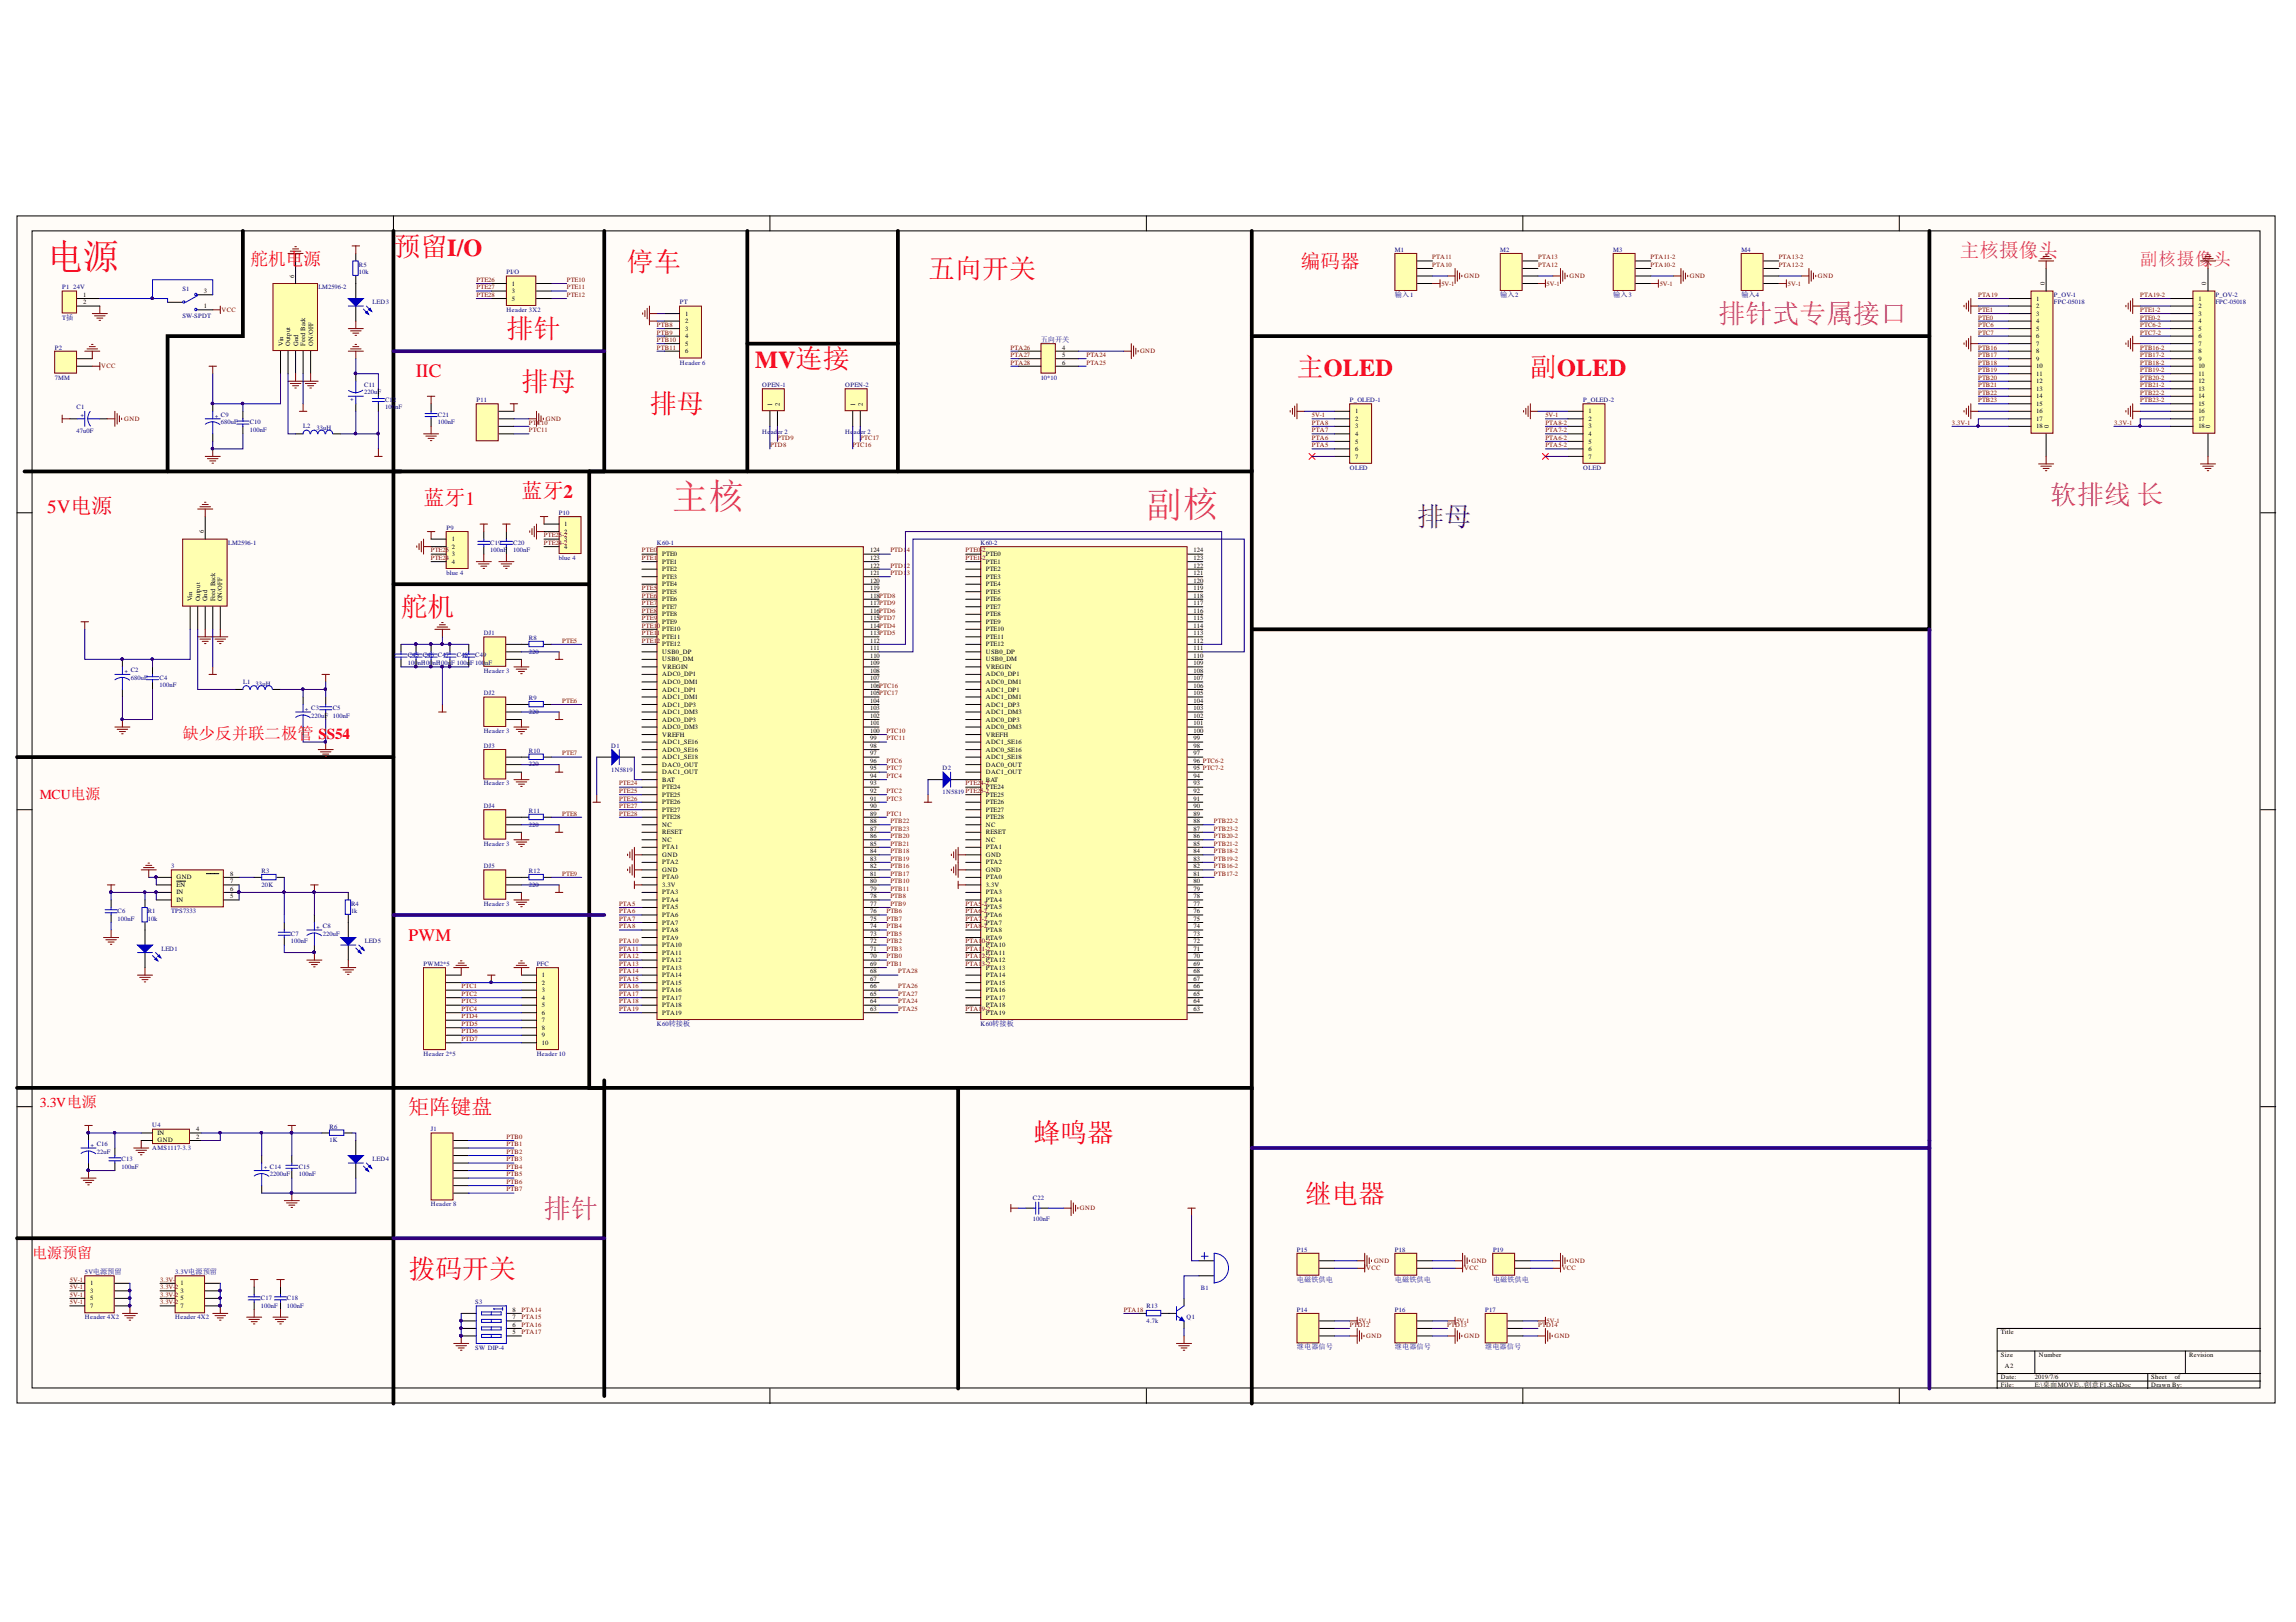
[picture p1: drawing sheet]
<svg xmlns="http://www.w3.org/2000/svg" width="297mm" height="210mm" viewBox="0 0 297 210" stroke-linecap="round" stroke-linejoin="round" font-family="sans-serif">
<defs><g id="words">
<text font-size="4.6" fill="#f00" x="6.1" y="34.8">电源</text>
<g font-size="4.6" fill="#da2467">
<text x="86.9" y="65.9">主核</text>
<text x="148.3" y="66.9">副核</text>
</g>
<g font-size="3.5" fill="#f00">
<text x="50.9" y="33.1">预留I/O</text>
<text x="81.1" y="35.1">停车</text>
<text x="120.1" y="36">五向开关</text>
<text x="65.5" y="43.8">排针</text>
<text x="67.5" y="50.6">排母</text>
<text x="84.1" y="53.5">排母</text>
<text x="167.8" y="48.7">主OLED</text>
<text x="198" y="48.7">副OLED</text>
<text x="51.8" y="79.8">舵机</text>
<text x="133.7" y="147.8">蜂鸣器</text>
<text x="168.8" y="155.6">继电器</text>
<text x="52.9" y="165.4">拨码开关</text>
</g>
<g font-size="3.5" fill="#c09">
<text x="222.3" y="41.8">排针式专属接口</text>
<text x="265.2" y="65.2">软排线 长</text>
<text x="70.4" y="157.6">排针</text>
</g>
<text font-size="3.5" fill="#606" x="183.3" y="68.1">排母</text>
<text font-size="3.1" fill="#f00" x="97.7" y="47.7">MV连接</text>
<g font-size="2.7" fill="#f00">
<text x="54.8" y="65.3">蓝牙1</text>
<text x="67.5" y="64.4">蓝牙2</text>
<text x="52.9" y="144.1">矩阵键盘</text>
</g>
<text font-size="2.5" fill="#f00" x="168.3" y="34.7">编码器</text>
<text font-size="2.5" fill="#da2467" x="253.5" y="33.3">主核摄像头</text>
<g font-size="2.4" fill="#f00">
<text x="53.8" y="48.8">IIC</text>
<text x="6.1" y="66.3">5V电源</text>
</g>
<g font-size="2.3" fill="#f00">
<text x="32.4" y="34.3">舵机电源</text>
<text x="52.9" y="121.8">PWM</text>
</g>
<text font-size="2.3" fill="#da2467" x="276.9" y="34.3">副核摄像头</text>
<text font-size="2.1" fill="#f00" x="23.6" y="95.6">缺少反并联二极管 SS54</text>
<text font-size="1.9" fill="#f00" x="4.1" y="162.8">电源预留</text>
<g font-size="1.8" fill="#f00">
<text x="5.2" y="103.4">MCU电源</text>
<text x="5.2" y="143.3">3.3V电源</text>
</g>
<g font-size=".9" fill="#000080">
<text x="180.5" y="38.4">输入1</text>
<text x="194.1" y="38.4">输入2</text>
<text x="208.7" y="38.4">输入3</text>
<text x="225.3" y="38.4">输入4</text>
<text x="134.6" y="44.3">五向开关</text>
<text x="167.8" y="165.9">电磁铁供电</text>
<text x="180.5" y="165.9">电磁铁供电</text>
<text x="193.2" y="165.9">电磁铁供电</text>
<text x="167.8" y="174.6">继电器信号</text>
<text x="180.5" y="174.6">继电器信号</text>
<text x="192.1" y="174.6">继电器信号</text>
</g>
<g font-size=".8">
<text x="38.1" y="35.9" transform="rotate(-90 38.1 35.9)">6</text>
<text x="10.7" y="38.4">1</text>
<text x="10.7" y="39.4">2</text>
<text x="26.4" y="37.9">3</text>
<text x="26.4" y="39.9">1</text>
<text x="66.2" y="37">1</text>
<text x="66.2" y="37.9">3</text>
<text x="66.2" y="39">5</text>
<text x="88.6" y="40.9">1</text>
<text x="88.6" y="41.8">2</text>
<text x="263.4" y="39">1</text>
<text x="263.4" y="39.9">2</text>
<text x="263.4" y="40.9">3</text>
<text x="263.4" y="41.8">4</text>
<text x="264.5" y="36.8" transform="rotate(-90 264.5 36.8)">0</text>
<text x="284.4" y="39">1</text>
<text x="284.4" y="39.9">2</text>
<text x="284.4" y="40.9">3</text>
<text x="284.4" y="41.8">4</text>
<text x="285.4" y="36.8" transform="rotate(-90 285.4 36.8)">0</text>
<text x="36.6" y="44.8" transform="rotate(-90 36.6 44.8)">Vin</text>
<text x="37.5" y="44.8" transform="rotate(-90 37.5 44.8)">Output</text>
<text x="38.6" y="44.8" transform="rotate(-90 38.6 44.8)">Gnd</text>
<text x="39.5" y="44.8" transform="rotate(-90 39.5 44.8)">Feed Back</text>
<text x="40.5" y="44.8" transform="rotate(-90 40.5 44.8)">ON/OFF</text>
<text x="88.6" y="42.8">3</text>
<text x="88.6" y="43.8">4</text>
<text x="88.6" y="44.8">5</text>
<text x="88.6" y="45.7">6</text>
<text x="137.4" y="45.3">4</text>
<text x="137.4" y="46.2">5</text>
<text x="137.4" y="47.2">6</text>
<text x="263.4" y="42.8">5</text>
<text x="263.4" y="43.8">6</text>
<text x="263.4" y="44.8">7</text>
<text x="263.4" y="45.7">8</text>
<text x="263.4" y="46.7">9</text>
<text x="263.4" y="47.7">10</text>
<text x="284.4" y="42.8">5</text>
<text x="284.4" y="43.8">6</text>
<text x="284.4" y="44.8">7</text>
<text x="284.4" y="45.7">8</text>
<text x="284.4" y="46.7">9</text>
<text x="284.4" y="47.7">10</text>
<text x="99.9" y="52.6" transform="rotate(-90 99.9 52.6)">1</text>
<text x="100.9" y="52.6" transform="rotate(-90 100.9 52.6)">2</text>
<text x="110.6" y="52.6" transform="rotate(-90 110.6 52.6)">1</text>
<text x="111.6" y="52.6" transform="rotate(-90 111.6 52.6)">2</text>
<text x="175.3" y="53.5">1</text>
<text x="205.5" y="53.5">1</text>
<text x="263.4" y="48.7">11</text>
<text x="263.4" y="49.6">12</text>
<text x="263.4" y="50.6">13</text>
<text x="263.4" y="51.5">14</text>
<text x="263.4" y="52.6">15</text>
<text x="263.4" y="53.5">16</text>
<text x="284.4" y="48.7">11</text>
<text x="284.4" y="49.6">12</text>
<text x="284.4" y="50.6">13</text>
<text x="284.4" y="51.5">14</text>
<text x="284.4" y="52.6">15</text>
<text x="284.4" y="53.5">16</text>
<text x="175.3" y="54.5">2</text>
<text x="175.3" y="55.4">3</text>
<text x="175.3" y="56.4">4</text>
<text x="175.3" y="57.5">5</text>
<text x="175.3" y="58.4">6</text>
<text x="175.3" y="59.4">7</text>
<text x="205.5" y="54.5">2</text>
<text x="205.5" y="55.4">3</text>
<text x="205.5" y="56.4">4</text>
<text x="205.5" y="57.5">5</text>
<text x="205.5" y="58.4">6</text>
<text x="205.5" y="59.4">7</text>
<text x="263.4" y="54.5">17</text>
<text x="263.4" y="55.4">18</text>
<text x="265" y="55.4" transform="rotate(-90 265 55.4)">0</text>
<text x="284.4" y="54.5">17</text>
<text x="284.4" y="55.4">18</text>
<text x="285.9" y="55.4" transform="rotate(-90 285.9 55.4)">0</text>
<text x="26.4" y="68.9" transform="rotate(-90 26.4 68.9)">6</text>
<text x="58.4" y="70">1</text>
<text x="58.4" y="71.1">2</text>
<text x="58.4" y="72">3</text>
<text x="73" y="68.1">1</text>
<text x="73" y="69.1">2</text>
<text x="73" y="70">3</text>
<text x="73" y="71.1">4</text>
<text x="85.7" y="72">PTE0</text>
<text x="112.6" y="71.5">124</text>
<text x="127.5" y="72">PTE0</text>
<text x="154.4" y="71.5">124</text>
<text x="24.9" y="77.8" transform="rotate(-90 24.9 77.8)">Vin</text>
<text x="25.9" y="77.8" transform="rotate(-90 25.9 77.8)">Output</text>
<text x="26.8" y="77.8" transform="rotate(-90 26.8 77.8)">Gnd</text>
<text x="27.8" y="77.8" transform="rotate(-90 27.8 77.8)">Feed Back</text>
<text x="28.8" y="77.8" transform="rotate(-90 28.8 77.8)">ON/OFF</text>
<text x="58.4" y="73">4</text>
<text x="85.7" y="73">PTE1</text>
<text x="85.7" y="73.9">PTE2</text>
<text x="85.7" y="74.9">PTE3</text>
<text x="85.7" y="75.9">PTE4</text>
<text x="85.7" y="76.9">PTE5</text>
<text x="85.7" y="77.8">PTE6</text>
<text x="112.6" y="77.4">118PTD8</text>
<text x="112.6" y="76.4">119</text>
<text x="112.6" y="75.5">120</text>
<text x="112.6" y="74.4">121</text>
<text x="112.6" y="73.5">122</text>
<text x="112.6" y="72.5">123</text>
<text x="127.5" y="73">PTE1</text>
<text x="127.5" y="73.9">PTE2</text>
<text x="127.5" y="74.9">PTE3</text>
<text x="127.5" y="75.9">PTE4</text>
<text x="127.5" y="76.9">PTE5</text>
<text x="127.5" y="77.8">PTE6</text>
<text x="154.4" y="77.4">118</text>
<text x="154.4" y="76.4">119</text>
<text x="154.4" y="75.5">120</text>
<text x="154.4" y="74.4">121</text>
<text x="154.4" y="73.5">122</text>
<text x="154.4" y="72.5">123</text>
<text x="85.7" y="78.8">PTE7</text>
<text x="85.7" y="79.8">PTE8</text>
<text x="85.7" y="80.8">PTE9</text>
<text x="85.7" y="81.7">PTE10</text>
<text x="85.7" y="82.7">PTE11</text>
<text x="85.7" y="83.6">PTE12</text>
<text x="112.6" y="83.2">112</text>
<text x="112.6" y="82.2">113PTD5</text>
<text x="112.6" y="81.3">114PTD4</text>
<text x="112.6" y="80.3">115PTD7</text>
<text x="112.6" y="79.3">116PTD6</text>
<text x="112.6" y="78.3">117PTD9</text>
<text x="127.5" y="78.8">PTE7</text>
<text x="127.5" y="79.8">PTE8</text>
<text x="127.5" y="80.8">PTE9</text>
<text x="127.5" y="81.7">PTE10</text>
<text x="127.5" y="82.7">PTE11</text>
<text x="127.5" y="83.6">PTE12</text>
<text x="154.4" y="83.2">112</text>
<text x="154.4" y="82.2">113</text>
<text x="154.4" y="81.3">114</text>
<text x="154.4" y="80.3">115</text>
<text x="154.4" y="79.3">116</text>
<text x="154.4" y="78.3">117</text>
<text x="85.7" y="84.7">USB0_DP</text>
<text x="85.7" y="85.6">USB0_DM</text>
<text x="85.7" y="86.6">VREGIN</text>
<text x="85.7" y="87.5">ADC0_DP1</text>
<text x="85.7" y="88.5">ADC0_DM1</text>
<text x="85.7" y="89.6">ADC1_DP1</text>
<text x="112.6" y="90">105PTC17</text>
<text x="112.6" y="89.1">106PTC16</text>
<text x="112.6" y="88">107</text>
<text x="112.6" y="87.1">108</text>
<text x="112.6" y="86.1">109</text>
<text x="112.6" y="85.2">110</text>
<text x="112.6" y="84.2">111</text>
<text x="127.5" y="84.7">USB0_DP</text>
<text x="127.5" y="85.6">USB0_DM</text>
<text x="127.5" y="86.6">VREGIN</text>
<text x="127.5" y="87.5">ADC0_DP1</text>
<text x="127.5" y="88.5">ADC0_DM1</text>
<text x="127.5" y="89.6">ADC1_DP1</text>
<text x="154.4" y="90">105</text>
<text x="154.4" y="89.1">106</text>
<text x="154.4" y="88">107</text>
<text x="154.4" y="87.1">108</text>
<text x="154.4" y="86.1">109</text>
<text x="154.4" y="85.2">110</text>
<text x="154.4" y="84.2">111</text>
<text x="85.7" y="90.5">ADC1_DM1</text>
<text x="85.7" y="91.5">ADC1_DP3</text>
<text x="85.7" y="92.4">ADC1_DM3</text>
<text x="85.7" y="93.4">ADC0_DP3</text>
<text x="85.7" y="94.4">ADC0_DM3</text>
<text x="85.7" y="95.4">VREFH</text>
<text x="112.6" y="95.8">99</text>
<text x="112.6" y="94.9">100</text>
<text x="112.6" y="93.9">101</text>
<text x="112.6" y="92.9">102</text>
<text x="112.6" y="91.9">103</text>
<text x="112.6" y="91">104</text>
<text x="127.5" y="90.5">ADC1_DM1</text>
<text x="127.5" y="91.5">ADC1_DP3</text>
<text x="127.5" y="92.4">ADC1_DM3</text>
<text x="127.5" y="93.4">ADC0_DP3</text>
<text x="127.5" y="94.4">ADC0_DM3</text>
<text x="127.5" y="95.4">VREFH</text>
<text x="154.4" y="95.8">99</text>
<text x="154.4" y="94.9">100</text>
<text x="154.4" y="93.9">101</text>
<text x="154.4" y="92.9">102</text>
<text x="154.4" y="91.9">103</text>
<text x="154.4" y="91">104</text>
<text x="85.7" y="96.3">ADC1_SE16</text>
<text x="85.7" y="97.3">ADC0_SE16</text>
<text x="85.7" y="98.3">ADC1_SE18</text>
<text x="85.7" y="99.3">DAC0_OUT</text>
<text x="85.7" y="100.2">DAC1_OUT</text>
<text x="85.7" y="101.2">BAT</text>
<text x="112.6" y="101.6">93</text>
<text x="112.6" y="100.7">94</text>
<text x="112.6" y="99.7">95</text>
<text x="112.6" y="98.8">96</text>
<text x="112.6" y="97.8">97</text>
<text x="112.6" y="96.8">98</text>
<text x="127.5" y="96.3">ADC1_SE16</text>
<text x="127.5" y="97.3">ADC0_SE16</text>
<text x="127.5" y="98.3">ADC1_SE18</text>
<text x="127.5" y="99.3">DAC0_OUT</text>
<text x="127.5" y="100.2">DAC1_OUT</text>
<text x="127.5" y="101.2">BAT</text>
<text x="154.4" y="101.6">93</text>
<text x="154.4" y="100.7">94</text>
<text x="154.4" y="99.7">95 PTC7-2</text>
<text x="154.4" y="98.8">96 PTC6-2</text>
<text x="154.4" y="97.8">97</text>
<text x="154.4" y="96.8">98</text>
<text x="85.7" y="102.1">PTE24</text>
<text x="85.7" y="103.2">PTE25</text>
<text x="85.7" y="104.1">PTE26</text>
<text x="85.7" y="105.1">PTE27</text>
<text x="85.7" y="106">PTE28</text>
<text x="85.7" y="107">NC</text>
<text x="85.7" y="108">RESET</text>
<text x="112.6" y="107.6">87</text>
<text x="112.6" y="106.5">88</text>
<text x="112.6" y="105.6">89</text>
<text x="112.6" y="104.6">90</text>
<text x="112.6" y="103.7">91</text>
<text x="112.6" y="102.7">92</text>
<text x="127.5" y="102.1">PTE24</text>
<text x="127.5" y="103.2">PTE25</text>
<text x="127.5" y="104.1">PTE26</text>
<text x="127.5" y="105.1">PTE27</text>
<text x="127.5" y="106">PTE28</text>
<text x="127.5" y="107">NC</text>
<text x="127.5" y="108">RESET</text>
<text x="154.4" y="107.6">87</text>
<text x="154.4" y="106.5">88</text>
<text x="154.4" y="105.6">89</text>
<text x="154.4" y="104.6">90</text>
<text x="154.4" y="103.7">91</text>
<text x="154.4" y="102.7">92</text>
<text x="22.8" y="113.8">GND</text>
<text x="29.8" y="113.4">8</text>
<text x="85.7" y="109">NC</text>
<text x="85.7" y="109.9">PTA1</text>
<text x="85.7" y="110.9">GND</text>
<text x="85.7" y="111.9">PTA2</text>
<text x="85.7" y="112.9">GND</text>
<text x="85.7" y="113.8">PTA0</text>
<text x="112.6" y="113.4">81</text>
<text x="112.6" y="112.4">82</text>
<text x="112.6" y="111.4">83</text>
<text x="112.6" y="110.4">84</text>
<text x="112.6" y="109.5">85</text>
<text x="112.6" y="108.5">86</text>
<text x="127.5" y="109">NC</text>
<text x="127.5" y="109.9">PTA1</text>
<text x="127.5" y="110.9">GND</text>
<text x="127.5" y="111.9">PTA2</text>
<text x="127.5" y="112.9">GND</text>
<text x="127.5" y="113.8">PTA0</text>
<text x="154.4" y="113.4">81</text>
<text x="154.4" y="112.4">82</text>
<text x="154.4" y="111.4">83</text>
<text x="154.4" y="110.4">84</text>
<text x="154.4" y="109.5">85</text>
<text x="154.4" y="108.5">86</text>
<text x="22.8" y="114.8">EN</text>
<text x="22.8" y="115.7">IN</text>
<text x="22.8" y="116.8">IN</text>
<text x="29.8" y="116.3">5</text>
<text x="29.8" y="115.3">6</text>
<text x="29.8" y="114.3">7</text>
<text x="85.7" y="114.8">3.3V</text>
<text x="85.7" y="115.7">PTA3</text>
<text x="85.7" y="116.8">PTA4</text>
<text x="85.7" y="117.7">PTA5</text>
<text x="85.7" y="118.7">PTA6</text>
<text x="85.7" y="119.7">PTA7</text>
<text x="112.6" y="119.2">75</text>
<text x="112.6" y="118.2">76</text>
<text x="112.6" y="117.3">77</text>
<text x="112.6" y="116.3">78</text>
<text x="112.6" y="115.3">79</text>
<text x="112.6" y="114.3">80</text>
<text x="127.5" y="114.8">3.3V</text>
<text x="127.5" y="115.7">PTA3</text>
<text x="127.5" y="116.8">PTA4</text>
<text x="127.5" y="117.7">PTA5</text>
<text x="127.5" y="118.7">PTA6</text>
<text x="127.5" y="119.7">PTA7</text>
<text x="154.4" y="119.2">75</text>
<text x="154.4" y="118.2">76</text>
<text x="154.4" y="117.3">77</text>
<text x="154.4" y="116.3">78</text>
<text x="154.4" y="115.3">79</text>
<text x="154.4" y="114.3">80</text>
<text x="85.7" y="120.6">PTA8</text>
<text x="85.7" y="121.7">PTA9</text>
<text x="85.7" y="122.6">PTA10</text>
<text x="85.7" y="123.6">PTA11</text>
<text x="85.7" y="124.5">PTA12</text>
<text x="85.7" y="125.5">PTA13</text>
<text x="112.6" y="126">68</text>
<text x="112.6" y="125">69</text>
<text x="112.6" y="124">70</text>
<text x="112.6" y="123.1">71</text>
<text x="112.6" y="122.1">72</text>
<text x="112.6" y="121.2">73</text>
<text x="112.6" y="120.1">74</text>
<text x="127.5" y="120.6">PTA8</text>
<text x="127.5" y="121.7">PTA9</text>
<text x="127.5" y="122.6">PTA10</text>
<text x="127.5" y="123.6">PTA11</text>
<text x="127.5" y="124.5">PTA12</text>
<text x="127.5" y="125.5">PTA13</text>
<text x="154.4" y="126">68</text>
<text x="154.4" y="125">69</text>
<text x="154.4" y="124">70</text>
<text x="154.4" y="123.1">71</text>
<text x="154.4" y="122.1">72</text>
<text x="154.4" y="121.2">73</text>
<text x="154.4" y="120.1">74</text>
<text x="70.1" y="126.5">1</text>
<text x="70.1" y="127.5">2</text>
<text x="70.1" y="128.4">3</text>
<text x="70.1" y="129.4">4</text>
<text x="70.1" y="130.4">5</text>
<text x="70.1" y="131.4">6</text>
<text x="85.7" y="126.5">PTA14</text>
<text x="85.7" y="127.5">PTA15</text>
<text x="85.7" y="128.4">PTA16</text>
<text x="85.7" y="129.4">PTA17</text>
<text x="85.7" y="130.4">PTA18</text>
<text x="85.7" y="131.4">PTA19</text>
<text x="112.6" y="130.9">63</text>
<text x="112.6" y="129.9">64</text>
<text x="112.6" y="128.9">65</text>
<text x="112.6" y="127.9">66</text>
<text x="112.6" y="127">67</text>
<text x="127.5" y="126.5">PTA14</text>
<text x="127.5" y="127.5">PTA15</text>
<text x="127.5" y="128.4">PTA16</text>
<text x="127.5" y="129.4">PTA17</text>
<text x="127.5" y="130.4">PTA18</text>
<text x="127.5" y="131.4">PTA19</text>
<text x="154.4" y="130.9">63</text>
<text x="154.4" y="129.9">64</text>
<text x="154.4" y="128.9">65</text>
<text x="154.4" y="127.9">66</text>
<text x="154.4" y="127">67</text>
<text x="70.1" y="132.3">7</text>
<text x="70.1" y="133.3">8</text>
<text x="70.1" y="134.2">9</text>
<text x="70.1" y="135.3">10</text>
<text x="20.4" y="147.8">GND</text>
<text x="20.4" y="146.9">IN</text>
<text x="25.4" y="147.4">2</text>
<text x="25.4" y="146.4">4</text>
<text x="11.7" y="166.4">1</text>
<text x="11.7" y="167.4">3</text>
<text x="23.3" y="166.4">1</text>
<text x="23.3" y="167.4">3</text>
<text x="11.7" y="168.3">5</text>
<text x="11.7" y="169.3">7</text>
<text x="23.3" y="168.3">5</text>
<text x="23.3" y="169.3">7</text>
<text x="66.3" y="169.8">8</text>
<text x="66.3" y="170.7">7</text>
<text x="66.3" y="171.8">6</text>
<text x="66.3" y="172.7">5</text>
<text x="258.9" y="172.7">Title</text>
<text x="258.9" y="175.6">Size</text>
<text x="258.9" y="178.5">Date:</text>
<text x="258.9" y="179.5">File:</text>
<text x="259.4" y="177.1">A2</text>
<text x="263.3" y="178.5">2019/7/6</text>
<text x="263.3" y="179.5">E:\桌面MOVE\..\创意F1.SchDoc</text>
<text x="263.8" y="175.6">Number</text>
<text x="278.3" y="178.5">Sheet</text>
<text x="278.3" y="179.5">Drawn By:</text>
<text x="281.4" y="178.5">of</text>
<text x="283.2" y="175.6">Revision</text>
</g>
<g font-size=".8" fill="#000080">
<text x="46.4" y="34.6">R5</text>
<text x="46.4" y="35.5">10k</text>
<text x="65.5" y="35.5">PI/O</text>
<text x="180.5" y="32.6">M1</text>
<text x="194.1" y="32.6">M2</text>
<text x="208.7" y="32.6">M3</text>
<text x="225.3" y="32.6">M4</text>
<text x="8" y="37.4">P1 24V</text>
<text x="8" y="41.4">T插</text>
<text x="23.6" y="37.7">S1</text>
<text x="23.6" y="41.2">SW-SPDT</text>
<text x="41.2" y="37.4">LM2596-2</text>
<text x="48.2" y="39.3">LED3</text>
<text x="65.5" y="40.4">Header 3X2</text>
<text x="88" y="39.4">PT</text>
<text x="265.7" y="38.4">P_OV-1</text>
<text x="265.7" y="39.4">FPC-05018</text>
<text x="286.6" y="38.4">P_OV-2</text>
<text x="286.6" y="39.4">FPC-05018</text>
<text x="7.1" y="45.3">P2</text>
<text x="88" y="47.2">Header 6</text>
<text x="7.1" y="49.2">7MM</text>
<text x="9.9" y="53">C1</text>
<text x="28.6" y="53.9">C9</text>
<text x="47.1" y="50">C11</text>
<text x="47.1" y="51">220uF</text>
<text x="49.8" y="52">C12</text>
<text x="49.8" y="53">100nF</text>
<text x="56.7" y="53.9">C21</text>
<text x="61.7" y="52">P11</text>
<text x="98.6" y="50.1">OPEN-1</text>
<text x="109.3" y="50.1">OPEN-2</text>
<text x="134.6" y="49.2">10*10</text>
<text x="174.6" y="52">P_OLED-1</text>
<text x="204.8" y="52">P_OLED-2</text>
<text x="9.9" y="56">47u0F</text>
<text x="28.6" y="54.9">680uF</text>
<text x="32.3" y="54.9">C10</text>
<text x="32.3" y="55.9">100nF</text>
<text x="39.2" y="55.4">L2</text>
<text x="40.9" y="55.6">33uH</text>
<text x="56.7" y="54.9">100nF</text>
<text x="98.6" y="56.2">He</text>
<text x="99.7" y="56.2">ader 2</text>
<text x="109.3" y="56.2">He</text>
<text x="110.5" y="56.2">ader 2</text>
<text x="174.6" y="60.8">OLED</text>
<text x="204.8" y="60.8">OLED</text>
<text x="29.5" y="70.6">LM2596-1</text>
<text x="57.8" y="68.6">P9</text>
<text x="63.4" y="70.5">C19</text>
<text x="63.4" y="71.4">100nF</text>
<text x="66.4" y="70.5">C20</text>
<text x="66.4" y="71.4">100nF</text>
<text x="72.3" y="66.7">P10</text>
<text x="85" y="70.6">K60-1</text>
<text x="126.9" y="70.6">K60-2</text>
<text x="57.8" y="74.4">blue 4</text>
<text x="72.3" y="72.5">blue 4</text>
<text x="62.6" y="82.2">DJ1</text>
<text x="68.4" y="82.8">R8</text>
<text x="16.9" y="87">C2</text>
<text x="16.9" y="88">680uF</text>
<text x="20.6" y="88">C4</text>
<text x="20.6" y="89">100nF</text>
<text x="31.5" y="88.5">L1</text>
<text x="33.1" y="88.7">33uH</text>
<text x="52.8" y="85.1">C45 C46 C47</text>
<text x="52.8" y="86">100nF100nF100nF 100nF 100nF</text>
<text x="59.1" y="85.1">C48</text>
<text x="61.5" y="85.1">C49</text>
<text x="62.6" y="87.1">Header 3</text>
<text x="62.6" y="90">DJ2</text>
<text x="68.4" y="84.6">220</text>
<text x="40.3" y="91.8">C3</text>
<text x="40.3" y="92.9">220uF</text>
<text x="43" y="91.8">C5</text>
<text x="43" y="92.9">100nF</text>
<text x="62.6" y="94.9">Header 3</text>
<text x="68.4" y="90.6">R9</text>
<text x="68.4" y="92.3">220</text>
<text x="62.6" y="96.8">DJ3</text>
<text x="62.6" y="101.6">Header 3</text>
<text x="68.4" y="97.4">R10</text>
<text x="68.4" y="99.2">220</text>
<text x="79.1" y="96.7">D1</text>
<text x="79.1" y="99.9">1N5819</text>
<text x="122" y="99.6">D2</text>
<text x="62.6" y="104.6">DJ4</text>
<text x="68.4" y="105.2">R11</text>
<text x="68.4" y="107">220</text>
<text x="122" y="102.7">1N5819 PTE25-2</text>
<text x="22.2" y="112.4">3</text>
<text x="33.8" y="113">R3</text>
<text x="62.6" y="109.5">Header 3</text>
<text x="62.6" y="112.4">DJ5</text>
<text x="68.4" y="113">R12</text>
<text x="15.2" y="118.1">C6</text>
<text x="15.2" y="119.1">100nF</text>
<text x="19.1" y="118.2">R1</text>
<text x="19.1" y="119.2">10k</text>
<text x="22.2" y="118.2">TPS7333</text>
<text x="33.8" y="114.7">20K</text>
<text x="45.4" y="117.3">R4</text>
<text x="45.4" y="118.2">1k</text>
<text x="62.6" y="117.3">Header 3</text>
<text x="68.4" y="114.7">220</text>
<text x="20.9" y="123">LED1</text>
<text x="37.6" y="121.1">C7</text>
<text x="37.6" y="122">100nF</text>
<text x="41.8" y="120.1">C8</text>
<text x="41.8" y="121.1">220uF</text>
<text x="47.2" y="122">LED5</text>
<text x="54.8" y="125">PWM2*5</text>
<text x="69.4" y="125">PFC</text>
<text x="54.8" y="136.7">Header 2*5</text>
<text x="69.4" y="136.7">Header 10</text>
<text x="85" y="132.8">K60转接板</text>
<text x="126.9" y="132.8">K60转接板</text>
<text x="12.5" y="148.3">C16</text>
<text x="12.5" y="149.3">22uF</text>
<text x="19.7" y="145.9">U4</text>
<text x="19.7" y="148.9">AMS1117-3.3</text>
<text x="42.6" y="146.1">R6</text>
<text x="42.6" y="147.8">1K</text>
<text x="55.7" y="146.4">J1</text>
<text x="15.7" y="150.2">C13</text>
<text x="15.7" y="151.2">100nF</text>
<text x="34.9" y="151.2">C14</text>
<text x="34.9" y="152.2">2200uF</text>
<text x="38.6" y="151.2">C15</text>
<text x="38.6" y="152.2">100nF</text>
<text x="48.2" y="150.2">LED4</text>
<text x="133.6" y="155.3">C22</text>
<text x="55.7" y="156.1">Header 8</text>
<text x="133.6" y="158">100nF</text>
<text x="167.8" y="162">P15</text>
<text x="180.5" y="162">P18</text>
<text x="193.2" y="162">P19</text>
<text x="11" y="164.9">5V电源预留</text>
<text x="22.7" y="164.9">3.3V电源预留</text>
<text x="155.4" y="166.9">B1</text>
<text x="11" y="170.7">Header 4X2</text>
<text x="22.7" y="170.7">Header 4X2</text>
<text x="33.7" y="168.2">C17</text>
<text x="33.7" y="169.2">100nF</text>
<text x="37.1" y="168.2">C18</text>
<text x="37.1" y="169.2">100nF</text>
<text x="61.5" y="168.7">S3</text>
<text x="148.3" y="171.2">4.7k</text>
<text x="148.3" y="169.3">R13</text>
<text x="153.5" y="170.7">Q1</text>
<text x="167.8" y="169.8">P14</text>
<text x="180.5" y="169.8">P16</text>
<text x="192.1" y="169.8">P17</text>
<text x="61.5" y="174.7">SW DIP-4</text>
</g>
<g font-size=".8" fill="#800000">
<text x="185.3" y="33.5">PTA11</text>
<text x="185.3" y="34.6">PTA10</text>
<text x="189.4" y="36">GND</text>
<text x="199" y="33.5">PTA13</text>
<text x="199" y="34.6">PTA12</text>
<text x="203.1" y="36">GND</text>
<text x="213.5" y="33.5">PTA11-2</text>
<text x="213.5" y="34.6">PTA10-2</text>
<text x="218.6" y="36">GND</text>
<text x="230.1" y="33.5">PTA13-2</text>
<text x="230.1" y="34.6">PTA12-2</text>
<text x="235.2" y="36">GND</text>
<text x="28.7" y="40.4">VCC</text>
<text x="61.7" y="36.5">PTE26</text>
<text x="61.7" y="37.4">PTE27</text>
<text x="61.7" y="38.4">PTE28</text>
<text x="73.3" y="36.5">PTE10</text>
<text x="73.3" y="37.4">PTE11</text>
<text x="73.3" y="38.4">PTE12</text>
<text x="186.5" y="37">5V-1</text>
<text x="200.1" y="37">5V-1</text>
<text x="214.7" y="37">5V-1</text>
<text x="231.3" y="37">5V-1</text>
<text x="255.9" y="38.4">PTA19</text>
<text x="255.9" y="41.4">PTE0</text>
<text x="255.9" y="40.4">PTE1</text>
<text x="276.9" y="38.4">PTA19-2</text>
<text x="276.9" y="41.4">PTE0-2</text>
<text x="276.9" y="40.4">PTE1-2</text>
<text x="13.1" y="47.7">VCC</text>
<text x="85" y="42.3">PTB8</text>
<text x="85" y="43.3">PTB9</text>
<text x="85" y="44.3">PTB10</text>
<text x="85" y="45.3">PTB11</text>
<text x="130.7" y="45.3">PTA26</text>
<text x="130.7" y="46.2">PTA27</text>
<text x="130.7" y="47.2">PTA28</text>
<text x="140.6" y="47.2">PTA25</text>
<text x="140.6" y="46.2">PTA24</text>
<text x="147.5" y="45.7">GND</text>
<text x="255.9" y="42.3">PTC6</text>
<text x="255.9" y="43.3">PTC7</text>
<text x="255.9" y="45.3">PTB16</text>
<text x="255.9" y="46.2">PTB17</text>
<text x="255.9" y="47.2">PTB18</text>
<text x="276.9" y="42.3">PTC6-2</text>
<text x="276.9" y="43.3">PTC7-2</text>
<text x="276.9" y="45.3">PTB16-2</text>
<text x="276.9" y="46.2">PTB17-2</text>
<text x="276.9" y="47.2">PTB18-2</text>
<text x="169.7" y="54">5V-1</text>
<text x="199.9" y="54">5V-1</text>
<text x="255.9" y="48.2">PTB19</text>
<text x="255.9" y="49.2">PTB20</text>
<text x="255.9" y="50.1">PTB21</text>
<text x="255.9" y="51.1">PTB22</text>
<text x="255.9" y="52">PTB23</text>
<text x="276.9" y="48.2">PTB19-2</text>
<text x="276.9" y="49.2">PTB20-2</text>
<text x="276.9" y="50.1">PTB21-2</text>
<text x="276.9" y="51.1">PTB22-2</text>
<text x="276.9" y="52">PTB23-2</text>
<text x="16.1" y="54.5">GND</text>
<text x="68.4" y="55">PTC10</text>
<text x="68.4" y="55.9">PTC11</text>
<text x="70.6" y="54.5">GND</text>
<text x="99.6" y="57.9">PTD8</text>
<text x="100.6" y="56.9">PTD9</text>
<text x="110.3" y="57.9">PTC16</text>
<text x="111.3" y="56.9">PTC17</text>
<text x="169.7" y="55">PTA8</text>
<text x="169.7" y="55.9">PTA7</text>
<text x="169.7" y="56.9">PTA6</text>
<text x="169.7" y="57.9">PTA5</text>
<text x="199.9" y="55">PTA8-2</text>
<text x="199.9" y="55.9">PTA7-2</text>
<text x="199.9" y="56.9">PTA6-2</text>
<text x="199.9" y="57.9">PTA5-2</text>
<text x="252.5" y="55">3.3V-1</text>
<text x="273.5" y="55">3.3V-1</text>
<text x="55.7" y="71.5">PTE25</text>
<text x="70.4" y="69.5">PTE25-2</text>
<text x="70.4" y="70.6">PTE24-2</text>
<text x="83" y="71.5">PTE0</text>
<text x="115.2" y="71.5">PTD14</text>
<text x="124.9" y="71.5">PTE0-</text>
<text x="127.1" y="71.5">2</text>
<text x="55.7" y="72.5">PTE24</text>
<text x="83" y="76.4">PTE5</text>
<text x="83" y="77.4">PTE6</text>
<text x="83" y="72.5">PTE1</text>
<text x="115.2" y="73.5">PTD12</text>
<text x="115.2" y="74.4">PTD13</text>
<text x="124.9" y="72.5">PTE1-</text>
<text x="127.1" y="72.5">2</text>
<text x="72.7" y="83.2">PTE5</text>
<text x="83" y="78.3">PTE7</text>
<text x="83" y="79.3">PTE8</text>
<text x="83" y="80.3">PTE9</text>
<text x="83" y="81.3">PTE10</text>
<text x="83" y="82.2">PTE11</text>
<text x="83" y="83.2">PTE12</text>
<text x="72.7" y="91">PTE6</text>
<text x="114.7" y="94.9">PTC10</text>
<text x="114.7" y="95.8">PTC11</text>
<text x="72.7" y="97.8">PTE7</text>
<text x="80.1" y="101.6">PTE24</text>
<text x="114.7" y="100.7">PTC4</text>
<text x="114.7" y="98.8">PTC6</text>
<text x="114.7" y="99.7">PTC7</text>
<text x="124.9" y="101.6">PTE24-2</text>
<text x="72.7" y="105.6">PTE8</text>
<text x="80.1" y="102.7">PTE25</text>
<text x="80.1" y="103.7">PTE26</text>
<text x="80.1" y="104.6">PTE27</text>
<text x="80.1" y="105.6">PTE28</text>
<text x="114.7" y="105.6">PTC1</text>
<text x="114.7" y="102.7">PTC2</text>
<text x="114.7" y="103.7">PTC3</text>
<text x="115.2" y="106.5">PTB22</text>
<text x="115.2" y="107.6">PTB23</text>
<text x="157" y="106.5">PTB22-2</text>
<text x="157" y="107.6">PTB23-2</text>
<text x="72.7" y="113.4">PTE9</text>
<text x="115.2" y="112.4">PTB16</text>
<text x="115.2" y="113.4">PTB17</text>
<text x="115.2" y="110.4">PTB18</text>
<text x="115.2" y="111.4">PTB19</text>
<text x="115.2" y="108.5">PTB20</text>
<text x="115.2" y="109.5">PTB21</text>
<text x="157" y="112.4">PTB16-2</text>
<text x="157" y="113.4">PTB17-2</text>
<text x="157" y="110.4">PTB18-2</text>
<text x="157" y="111.4">PTB19-2</text>
<text x="157" y="108.5">PTB20-2</text>
<text x="157" y="109.5">PTB21-2</text>
<text x="80.1" y="117.3">PTA5</text>
<text x="80.1" y="118.2">PTA6</text>
<text x="80.1" y="119.2">PTA7</text>
<text x="114.7" y="118.2">PTB6</text>
<text x="114.7" y="119.2">PTB7</text>
<text x="115.2" y="116.3">PTB8</text>
<text x="115.2" y="117.3">PTB9</text>
<text x="115.2" y="114.3">PTB10</text>
<text x="115.2" y="115.3">PTB11</text>
<text x="124.9" y="117.3">PTA5-2</text>
<text x="124.9" y="118.2">PTA6-2</text>
<text x="124.9" y="119.2">PTA7-2</text>
<text x="80.1" y="122.1">PTA10</text>
<text x="80.1" y="123.1">PTA11</text>
<text x="80.1" y="125">PTA13</text>
<text x="80.1" y="126">PTA14</text>
<text x="80.1" y="124">PTA12</text>
<text x="80.1" y="120.1">PTA8</text>
<text x="114.7" y="124">PTB0</text>
<text x="114.7" y="125">PTB1</text>
<text x="114.7" y="122.1">PTB2</text>
<text x="114.7" y="123.1">PTB3</text>
<text x="114.7" y="120.1">PTB4</text>
<text x="114.7" y="121.2">PTB5</text>
<text x="116.2" y="126">PTA28</text>
<text x="124.9" y="120.1">PTA8-2</text>
<text x="124.9" y="122.1">PTA10-2</text>
<text x="124.9" y="123.1">PTA11-2</text>
<text x="124.9" y="125">PTA13-2</text>
<text x="124.9" y="124">PTA12-2</text>
<text x="59.7" y="127.9">PTC1</text>
<text x="59.7" y="128.9">PTC2</text>
<text x="59.7" y="129.9">PTC3</text>
<text x="59.7" y="130.9">PTC4</text>
<text x="59.7" y="131.8">PTD4</text>
<text x="80.1" y="127">PTA15</text>
<text x="80.1" y="127.9">PTA16</text>
<text x="80.1" y="128.9">PTA17</text>
<text x="80.1" y="129.9">PTA18</text>
<text x="80.1" y="130.9">PTA19</text>
<text x="116.2" y="129.9">PTA24</text>
<text x="116.2" y="130.9">PTA25</text>
<text x="116.2" y="127.9">PTA26</text>
<text x="116.2" y="128.9">PTA27</text>
<text x="124.9" y="130.9">PTA19-2</text>
<text x="59.7" y="132.8">PTD5</text>
<text x="59.7" y="133.7">PTD6</text>
<text x="59.7" y="134.8">PTD7</text>
<text x="65.5" y="147.4">PTB0</text>
<text x="65.5" y="148.4">PTB1</text>
<text x="65.5" y="149.4">PTB2</text>
<text x="65.5" y="150.3">PTB3</text>
<text x="65.5" y="151.3">PTB4</text>
<text x="65.5" y="152.2">PTB5</text>
<text x="65.5" y="153.3">PTB6</text>
<text x="65.5" y="154.2">PTB7</text>
<text x="139.7" y="156.6">GND</text>
<text x="9" y="165.9">5V-1</text>
<text x="9" y="166.9">5V-1</text>
<text x="9" y="167.9">5V-1</text>
<text x="20.7" y="165.9">3.3V-</text>
<text x="20.7" y="166.9">3.3V-</text>
<text x="20.7" y="167.9">3.3V-</text>
<text x="22.7" y="165.9">2</text>
<text x="22.7" y="166.9">2</text>
<text x="22.7" y="167.9">2</text>
<text x="176.8" y="164.4">VCC</text>
<text x="177.8" y="163.5">GND</text>
<text x="189.4" y="164.4">VCC</text>
<text x="190.4" y="163.5">GND</text>
<text x="202" y="164.4">VCC</text>
<text x="203.1" y="163.5">GND</text>
<text x="9" y="168.8">5V-1</text>
<text x="20.7" y="168.8">3.3V-</text>
<text x="22.7" y="168.8">2</text>
<text x="67.5" y="169.8">PTA14</text>
<text x="67.5" y="171.8">PTA16</text>
<text x="67.5" y="170.7">PTA15</text>
<text x="67.5" y="172.7">PTA17</text>
<text x="145.4" y="169.8">PTA18</text>
<text x="174.6" y="171.8">PTD12</text>
<text x="175.7" y="171.3">5V-1</text>
<text x="176.8" y="173.2">GND</text>
<text x="187.2" y="171.8">PTD13</text>
<text x="188.4" y="171.3">5V-1</text>
<text x="189.4" y="173.2">GND</text>
<text x="199" y="171.8">PTD14</text>
<text x="200.1" y="171.3">5V-1</text>
<text x="201.1" y="173.2">GND</text>
</g>
<g font-size=".7" fill="#000080">
<text x="10.8" y="53.9" transform="rotate(-90 10.8 53.9)">+</text>
<text x="45.8" y="51.5" transform="rotate(-180 45.8 51.5)">+</text>
<text x="27.8" y="54.1">+</text>
<text x="16.2" y="87.1">+</text>
<text x="39.5" y="92">+</text>
<text x="40.9" y="120.2">+</text>
<text x="11.8" y="148.4">+</text>
<text x="34.2" y="151.3">+</text>
</g>
</g></defs>
<g fill="#fffcf8" stroke="#000" stroke-width=".13">
<path d="M2.2 27.9h292.1v153.7h-292.1z"/>
<path d="M4.1 29.9h288.3v149.7h-288.3z"/>
</g>
<g fill="none" stroke="#000" stroke-width=".13">
<path d="M21.7 39.1h1.9M25.6 38.1h1.9M50.9 27.9v2M99.6 27.9v2M148.3 27.9v2M197 27.9v2M245.7 27.9v2M25.6 40.1h1.9M2.2 66.4h1.9M292.5 66.4h1.9M2.2 104.8h1.9M292.5 104.8h1.9"/>
<path d="M2.2 143.2h1.9M14.9 148.6v.9M14.9 150.5v1M37.8 149.5v1M37.8 151.5v1M41.6 146.6h1M44.6 146.6h.9M292.5 143.2h1.9M50.9 179.7v1.9M99.6 179.7v1.9M148.3 179.7v1.9M197 179.7v1.9"/>
<path d="M245.7 179.7v1.9M258.4 174.8h34.1M258.4 177.7h34.1M258.4 178.7h34.1M263.2 174.8v2.9M277.9 177.7v2M282.7 174.8v2.9M292.5 171.9h-34.1v7.8"/>
</g>
<g fill="none" stroke="#00f" stroke-width=".13">
<path d="M25.6 38.2l-1.6 .9M14.1 149.8h1.5M14.1 150.2h1.5M14.9 149.5v.3M14.9 150.2v.3M37 150.8h1.5M37 151.2h1.5M37.8 150.5v.3M37.8 151.2v.3M42.6 146.2h1.9v.7h-1.9z"/>
<circle cx="23.8" cy="39.1" r=".15"/>
<circle cx="25.3" cy="38.1" r=".15"/>
<circle cx="25.3" cy="40.1" r=".15"/>
</g>
<g fill="none" stroke="#800000" stroke-width=".13">
<path d="M12.9 39.6v1M28.5 39.6v1M11.9 40.6h2M12.2 40.9h1.4M12.5 41.2h.8M12.8 41.5h.2M27.5 40.1h1M10.5 152.5h1.9M10.8 152.7h1.3M11 145.6h.9M11.1 153h.7M11.4 153.3h.1"/>
<path d="M11.5 145.6v1M11.5 151.5v1M36.8 155.4h1.9M37.1 155.7h1.3M37.3 145.6h.9M37.4 156h.7M37.7 156.3h.1M37.8 145.6v1M37.8 154.4v1"/>
</g>
<g fill="#000080" stroke="#000080" stroke-width=".13">
<circle cx="11.4" cy="151.4" r=".15"/>
<circle cx="11.4" cy="146.6" r=".15"/>
<circle cx="37.7" cy="146.6" r=".15"/>
<circle cx="37.7" cy="154.4" r=".15"/>
</g>
<path d="M8 37.7h1.9v2.8h-1.9z" fill="#ffffb0" stroke="#800000" stroke-width=".13"/>
<path d="M10 38.6h2.9M10 39.6h2.9M67.5 83.4h.9M70.4 83.4h1" fill="none" stroke="#000" stroke-width=".13"/>
<g fill="none" stroke="#800000" stroke-width=".13">
<path d="M53.9 70.6v.2M54.2 70.3v.8M54.5 70.1v1.3M54.8 69.8v1.9M54.8 70.7h1M55.3 68.8h1M55.8 68.8v1M66.5 86.3h1.9M66.8 86.6h1.3M67.1 86.9h.8M67.4 87.2h.2M67.5 85.3v1"/>
<path d="M71.8 85.3h1M72.3 84.4v.9"/>
</g>
<path d="M68.4 83h1.9v.7h-1.9z" fill="none" stroke="#00f" stroke-width=".13"/>
<path d="M62.6 82.4h2.8v3.8h-2.8z" fill="#ffffb0" stroke="#800000" stroke-width=".13"/>
<path d="M65.5 85.3h2M65.5 84.4h2M65.5 83.4h2" fill="none" stroke="#000" stroke-width=".13"/>
<path d="M22.2 112.6h6.7v4.8h-6.7z" fill="#ffffb0" stroke="#800000" stroke-width=".13"/>
<g fill="none" stroke="#000" stroke-width=".13">
<path d="M14.4 116.5v.9M14.4 118.4v1M20.2 113.5h2M20.2 114.5h2M20.2 115.5h2M20.2 116.5h2M22.8 114h1.2M26.7 113.1h1.6M29 113.5h1.9M29 114.5h1.9M29 115.5h1.9M29 116.5h1.9"/>
<path d="M32.9 113.5h1M35.8 113.5h1M36.8 119.4v1M36.8 121.3v1"/>
</g>
<g fill="#000080" stroke="#000080" stroke-width=".13">
<circle cx="20.2" cy="113.5" r=".15"/>
<circle cx="20.2" cy="115.5" r=".15"/>
<circle cx="30.9" cy="115.5" r=".15"/>
<circle cx="14.3" cy="115.5" r=".15"/>
<circle cx="40.6" cy="115.4" r=".16"/>
<circle cx="40.6" cy="123.2" r=".16"/>
</g>
<g fill="none" stroke="#800000" stroke-width=".13">
<path d="M13.9 114.5h1M14.4 114.5v1M18.3 112.6h1.9M18.6 112.3h1.3M18.9 112h.7M19.1 111.7h.2M19.2 112.6v.9M40.2 114.5h1M40.7 114.5v1M13.4 121.3h1.9M13.7 121.6h1.4M14 121.9h.8"/>
<path d="M14.3 122.2h.2M14.4 120.4v.9M39.7 124.2h1.9M40 124.5h1.4M40.3 124.8h.8M40.6 125.1h.2M40.7 123.3v.9M17.3 148.6h1.9M17.6 148.9h1.4M17.9 149.1h.8M18.2 149.4h.2M18.3 147.6v1"/>
</g>
<path d="M13.6 117.7h1.6M13.6 118.1h1.6M14.4 117.4v.3M14.4 118.1v.3M33.9 113.2h1.8v.7h-1.8zM36 120.6h1.6M36 121h1.6M36.8 120.4v.2M36.8 121v.3" fill="none" stroke="#00f" stroke-width=".13"/>
<path d="M7.1 45.4h2.8v2.9h-2.8z" fill="#ffffb0" stroke="#800000" stroke-width=".13"/>
<path d="M10 47.4h1.9M10 46.4h1.9M11.5 146.6v1M11.5 150.5v1M33.9 149.5v1M33.9 153.4v1" fill="none" stroke="#000" stroke-width=".13"/>
<path d="M11 45.4h1.9M11.3 45.2h1.3M11.5 44.9h.8M11.8 44.6h.2M11.9 45.4v1" fill="none" stroke="#800000" stroke-width=".13"/>
<g fill="#000080" stroke="#000080" stroke-width=".13">
<circle cx="11.4" cy="146.6" r=".15"/>
<circle cx="11.4" cy="151.4" r=".15"/>
</g>
<path d="M10.5 148.6h1.9M11.5 149l.4 .1 .5 .2M11.5 149h-.6l-.4 .3M11.5 147.6v1M11.5 149v1.5M32.9 151.5h1.9M33.9 151.9l.4 .1 .5 .2M33.9 151.9h-.6l-.4 .3M33.9 150.5v1M33.9 151.9v1.5" fill="none" stroke="#00f" stroke-width=".13"/>
<path d="M57.7 68.8h2.9v4.8h-2.9z" fill="#ffffb0" stroke="#800000" stroke-width=".13"/>
<g fill="none" stroke="#000" stroke-width=".13">
<path d="M9 54.2h1M12.9 54.2h1M55.8 69.8h1.9M55.8 70.7h1.9M55.8 71.7h1.9M55.8 72.7h1.9M62.6 68.8v1M62.6 70.7v1M58.2 83.4v1M58.2 85.3v1M40.7 118.4v1M40.7 122.3v1"/>
<path d="M32.9 166.6v.9M32.9 168.5v1M36.3 166.6v.9M36.3 168.5v1"/>
</g>
<g fill="none" stroke="#00f" stroke-width=".13">
<path d="M10 54.2h1M11 53.2v2M11.4 54.2h1.5M11.4 54.2l.1 .5 .2 .4M11.7 53.2l-.3 .5v.5M61.8 70.1h1.6M61.8 70.4h1.6M62.6 69.8v.3M62.6 70.4v.3M57.4 85h1.6M57.4 84.6h1.6M58.2 84.4v.2"/>
<path d="M58.2 85v.3M40.7 119.4v1M39.7 120.4h1.9M40.7 120.7l.5 .1 .4 .3M40.7 120.7l-.5 .1-.5 .2M40.7 120.7v1.6M32.1 167.8h1.6M32.1 168.2h1.6M32.9 167.5v.3M32.9 168.2v.3M35.5 167.8h1.6M35.5 168.2h1.6"/>
<path d="M36.3 167.5v.3M36.3 168.2v.3"/>
</g>
<g fill="none" stroke="#800000" stroke-width=".13">
<path d="M8 53.7v1M8 54.2h1M13.9 54.2h1M14.9 53.2v2M15.2 53.5v1.4M15.4 53.8v.8M15.7 54.1v.2M61.6 72.7h2M61.9 73h1.4M62.1 67.8h1M62.2 73.3h.8M62.5 73.6h.2"/>
<path d="M62.6 67.8v1M62.6 71.7v1M56.3 81.4h1.9M56.6 81.1h1.3M56.7 92.1h1M56.8 80.9h.8M57.1 80.6h.2M57.2 81.4v1M57.2 91.2v.9M31.9 170.5h2M32.2 170.7h1.4M32.4 165.6h1"/>
<path d="M32.5 171h.8M32.8 171.3h.2M32.9 165.6v1M32.9 169.5v1M35.3 170.5h2M35.6 170.7h1.4M35.8 165.6h1M35.9 171h.8M36.2 171.3h.2M36.3 165.6v1M36.3 169.5v1"/>
</g>
<g fill="#000080" stroke="#000080" stroke-width=".13">
<circle cx="58.2" cy="83.3" r=".15"/>
<circle cx="58.2" cy="86.3" r=".15"/>
<circle cx="40.6" cy="123.2" r=".16"/>
</g>
<path d="M50.9 29.9v151.7M78.2 29.9v31.1h-75M161.9 29.9v31.1M76.2 61h85.7v79.8h-85.7zM2.2 98h48.7M78.2 139.8v40.9M2.2 140.8h76M161.9 140.8v40.8M2.2 160.2h48.7" fill="none" stroke="#000" stroke-width=".49"/>
<path d="M19.7 146.1h4.8v1.9h-4.8z" fill="#ffffb0" stroke="#800000" stroke-width=".13"/>
<path d="M18.3 147.6h1.4M18.3 146.6h1.4M24.6 147.6h1.5M24.6 146.6h1.5" fill="none" stroke="#000" stroke-width=".13"/>
<path d="M85 70.7h26.7v61.2h-26.7z" fill="#ffffb0" stroke="#800000" stroke-width=".13"/>
<g fill="none" stroke="#000" stroke-width=".13">
<path d="M83 71.7h2M83 72.7h2M83 73.7h2M83 74.6h2M83 75.6h2M83 76.6h2M83 77.5h2M83 78.5h2M83 79.5h2M111.8 71.7h1.9M111.8 72.7h1.9M111.8 73.7h1.9"/>
<path d="M111.8 74.6h1.9M111.8 75.6h1.9M111.8 76.6h1.9M111.8 77.5h1.9M111.8 78.5h1.9M111.8 79.5h1.9M83 80.5h2M83 81.4h2M83 82.4h2M83 83.4h2M83 84.4h2M83 85.3h2"/>
<path d="M83 86.3h2M83 87.3h2M83 88.2h2M83 89.2h2M83 90.2h2M83 91.2h2M83 92.1h2M83 93.1h2M83 94.1h2M83 95.1h2M83 96h2M83 97h2"/>
<path d="M83 98h2M83 99h2M83 99.9h2M111.8 80.5h1.9M111.8 81.4h1.9M111.8 82.4h1.9M111.8 83.4h1.9M111.8 84.4h1.9M111.8 85.3h1.9M111.8 86.3h1.9M111.8 87.3h1.9M111.8 88.2h1.9"/>
<path d="M111.8 89.2h1.9M111.8 90.2h1.9M111.8 91.2h1.9M111.8 92.1h1.9M111.8 93.1h1.9M111.8 94.1h1.9M111.8 95.1h1.9M111.8 96h1.9M111.8 97h1.9M111.8 98h1.9M111.8 99h1.9M111.8 99.9h1.9"/>
<path d="M83 100.9h2M83 101.9h2M83 102.8h2M83 103.8h2M83 104.8h2M83 105.8h2M83 106.7h2M83 107.7h2M83 108.7h2M83 109.7h2M83 110.6h2M83 111.6h2"/>
<path d="M83 112.6h2M83 113.5h2M83 114.5h2M83 115.5h2M83 116.5h2M83 117.4h2M83 118.4h2M83 119.4h2M111.8 100.9h1.9M111.8 101.9h1.9M111.8 102.8h1.9M111.8 103.8h1.9"/>
<path d="M111.8 104.8h1.9M111.8 105.8h1.9M111.8 106.7h1.9M111.8 107.7h1.9M111.8 108.7h1.9M111.8 109.7h1.9M111.8 110.6h1.9M111.8 111.6h1.9M111.8 112.6h1.9M111.8 113.5h1.9M111.8 114.5h1.9M111.8 115.5h1.9"/>
<path d="M111.8 116.5h1.9M111.8 117.4h1.9M111.8 118.4h1.9M111.8 119.4h1.9M83 120.4h2M83 121.3h2M83 122.3h2M83 123.3h2M83 124.2h2M83 125.2h2M83 126.2h2M83 127.2h2"/>
<path d="M83 128.1h2M83 129.1h2M83 130.1h2M83 131.1h2M111.8 120.4h1.9M111.8 121.3h1.9M111.8 122.3h1.9M111.8 123.3h1.9M111.8 124.2h1.9M111.8 125.2h1.9M111.8 126.2h1.9M111.8 127.2h1.9"/>
<path d="M111.8 128.1h1.9M111.8 129.1h1.9M111.8 130.1h1.9M111.8 131.1h1.9"/>
</g>
<path d="M81.2 110.5v.2M81.2 112.5v.2M81.5 110.2v.8M81.5 112.2v.8M81.8 109.9v1.4M81.8 111.9v1.4M82.1 109.7v3.8M82.1 114v1M82.1 114.5h.9M82.1 110.6h.9M82.1 112.6h.9" fill="none" stroke="#800000" stroke-width=".13"/>
<path d="M11 165.1h3.8v4.8h-3.8z" fill="#ffffb0" stroke="#800000" stroke-width=".13"/>
<path d="M9 166.1h2M9 167h2M9 168h2M9 169h2M14.9 166.1h1.9M14.9 167h1.9M14.9 168h1.9M14.9 169h1.9" fill="none" stroke="#000" stroke-width=".13"/>
<g fill="#000080" stroke="#000080" stroke-width=".13">
<circle cx="16.8" cy="167" r=".15"/>
<circle cx="16.8" cy="168" r=".15"/>
<circle cx="16.8" cy="169" r=".15"/>
</g>
<path d="M15.8 170h2M16.1 170.3h1.4M16.4 170.6h.8M16.7 170.8h.2M16.8 169v1" fill="none" stroke="#800000" stroke-width=".13"/>
<path d="M22.7 165.1h3.8v4.8h-3.8z" fill="#ffffb0" stroke="#800000" stroke-width=".13"/>
<path d="M77.2 98h2M80.1 98h2M20.7 166.1h2M20.7 167h2M20.7 168h2M20.7 169h2M26.6 166.1h1.9M26.6 167h1.9M26.6 168h1.9M26.6 169h1.9" fill="none" stroke="#000" stroke-width=".13"/>
<g fill="#000080" stroke="#000080" stroke-width=".13">
<circle cx="28.5" cy="167" r=".15"/>
<circle cx="28.5" cy="168" r=".15"/>
<circle cx="28.5" cy="169" r=".15"/>
</g>
<path d="M27.5 170h2M27.8 170.3h1.4M28.1 170.6h.8M28.4 170.8h.2M28.5 169v1" fill="none" stroke="#800000" stroke-width=".13"/>
<path d="M79.2 97l.9 1-.9 1z" fill="#00f"/>
<g fill="none" stroke="#00f" stroke-width=".13">
<path d="M79.2 97l.9 1-.9 1zM80.1 97v2M61.6 169h3.9v4.9h-3.9zM62.3 169.8h2.5v.4h-2.5zM62.3 170.7h2.5v.4h-2.5zM62.3 171.7h2.5v.4h-2.5zM62.3 172.7h2.5v.4h-2.5zM63.6 169.8v.4M63.6 170.7v.4M63.6 171.7v.4M63.6 172.7v.4M65 169.4h-1.1l.1 .1"/>
<path d="M65 169.2v.4"/>
</g>
<path d="M76.7 103.8h1M77.2 102.8v1M58.7 173.9h1.9M59 174.2h1.4M59.3 174.4h.8M59.6 174.7h.2M59.7 172.9v1" fill="none" stroke="#800000" stroke-width=".13"/>
<g fill="#000080" stroke="#000080" stroke-width=".13">
<circle cx="59.6" cy="172.8" r=".15"/>
<circle cx="59.6" cy="170.9" r=".15"/>
<circle cx="59.6" cy="171.9" r=".15"/>
</g>
<path d="M59.7 170h1.9M59.7 170.9h1.9M59.7 171.9h1.9M59.7 172.9h1.9M65.5 170h2M65.5 170.9h2M65.5 171.9h2M65.5 172.9h2" fill="none" stroke="#000" stroke-width=".13"/>
<path d="M180.5 32.8h2.8v4.8h-2.8z" fill="#ffffb0" stroke="#800000" stroke-width=".13"/>
<path d="M183.4 36.7h1.9M183.4 35.7h1.9M183.4 34.7h1.9M183.4 33.8h1.9" fill="none" stroke="#000" stroke-width=".13"/>
<path d="M194.1 32.8h2.8v4.8h-2.8z" fill="#ffffb0" stroke="#800000" stroke-width=".13"/>
<path d="M197 36.7h2M197 35.7h2M197 34.7h2M197 33.8h2" fill="none" stroke="#000" stroke-width=".13"/>
<path d="M208.7 32.8h2.8v4.8h-2.8z" fill="#ffffb0" stroke="#800000" stroke-width=".13"/>
<path d="M211.6 36.7h2M211.6 35.7h2M211.6 34.7h2M211.6 33.8h2" fill="none" stroke="#000" stroke-width=".13"/>
<path d="M225.3 32.8h2.8v4.8h-2.8z" fill="#ffffb0" stroke="#800000" stroke-width=".13"/>
<path d="M228.2 36.7h1.9M228.2 35.7h1.9M228.2 34.7h1.9M228.2 33.8h1.9" fill="none" stroke="#000" stroke-width=".13"/>
<g fill="none" stroke="#800000" stroke-width=".13">
<path d="M185.3 36.7h1M186.3 36.2v1M187.3 35.7h.9M188.2 34.7v2M188.5 35v1.4M188.8 35.3v.8M189.1 35.6v.2M199 36.7h.9M199.9 36.2v1M200.9 35.7h1M201.9 34.7v2M202.2 35v1.4"/>
<path d="M202.5 35.3v.8M202.8 35.6v.2M213.6 36.7h.9M214.5 36.2v1M216.5 35.7h1M217.5 34.7v2M217.8 35v1.4M218.1 35.3v.8M218.3 35.6v.2M230.1 36.7h1M231.1 36.2v1M233.1 35.7h.9"/>
<path d="M234 34.7v2M234.3 35v1.4M234.6 35.3v.8M234.9 35.6v.2"/>
</g>
<path d="M249.6 29.9v51.5h-87.7" fill="none" stroke="#000" stroke-width=".49"/>
<path d="M249.6 81.4v67.2h-87.7" fill="none" stroke="#30007b" stroke-width=".49"/>
<path d="M55.8 146.6h2.8v8.7h-2.8z" fill="#ffffb0" stroke="#800000" stroke-width=".13"/>
<path d="M58.7 147.6h1.9M58.7 148.6h1.9M58.7 149.5h1.9M58.7 150.5h1.9M58.7 151.5h1.9M58.7 152.5h1.9M58.7 153.4h1.9M58.7 154.4h1.9" fill="none" stroke="#000" stroke-width=".13"/>
<path d="M50.9 160.2h27.3" fill="none" stroke="#30007b" stroke-width=".49"/>
<path d="M61.6 52.3h2.9v4.7h-2.9z" fill="#ffffb0" stroke="#800000" stroke-width=".13"/>
<path d="M64.5 56.1h2M64.5 55.2h2M64.5 54.2h2M64.5 53.2h2" fill="none" stroke="#000" stroke-width=".13"/>
<path d="M66 52.3h1M66.5 52.3v.9M68.4 54.2h1M69.4 53.2v2M69.7 53.5v1.4M70 53.8v.8M70.3 54.1v.2" fill="none" stroke="#800000" stroke-width=".13"/>
<path d="M50.9 45.4h27.3" fill="none" stroke="#30007b" stroke-width=".49"/>
<path d="M54.8 125.2h2.8v10.6h-2.8z" fill="#ffffb0" stroke="#800000" stroke-width=".13"/>
<g fill="none" stroke="#000" stroke-width=".13">
<path d="M55.8 52.3v.9M55.8 54.2v1M57.7 126.2h2M57.7 127.2h2M57.7 128.1h2M57.7 129.1h2M57.7 130.1h2M57.7 131.1h2M57.7 132h2M57.7 133h2M57.7 134h2M57.7 134.9h2"/>
<path d="M132.7 156.3h1M134.7 156.3h.9"/>
</g>
<path d="M50.9 118.4h27.3M249.6 148.6v31.1" fill="none" stroke="#30007b" stroke-width=".49"/>
<g fill="none" stroke="#800000" stroke-width=".13">
<path d="M54.8 56.1h1.9M55.1 56.4h1.4M55.3 51.3h1M55.4 56.7h.8M55.7 57h.2M55.8 51.3v1M55.8 55.2v.9M58.7 125.2h1.9M59 124.9h1.4M59.3 124.6h.8M59.6 124.3h.2M59.7 125.2v1"/>
<path d="M63.1 126.2h1M63.6 126.2v1M130.8 155.9v.9M130.8 156.3h1M137.6 156.3h1M138.6 155.4v1.9M138.9 155.7v1.3M139.2 156v.7M139.4 156.3v.1"/>
</g>
<circle cx="63.5" cy="127.1" r=".15" fill="#000080" stroke="#000080" stroke-width=".13"/>
<path d="M55 53.5h1.6M55 53.9h1.6M55.8 53.2v.3M55.8 53.9v.3M133.7 156.3h.3M134 155.6v1.5M134.4 155.6v1.5M134.4 156.3h.3" fill="none" stroke="#00f" stroke-width=".13"/>
<path d="M69.4 125.2h2.8v10.6h-2.8z" fill="#ffffb0" stroke="#800000" stroke-width=".13"/>
<path d="M67.5 126.2h1.9M67.5 127.2h1.9M67.5 128.1h1.9M67.5 129.1h1.9M67.5 130.1h1.9M67.5 131.1h1.9M67.5 132h1.9M67.5 133h1.9M67.5 134h1.9M67.5 134.9h1.9" fill="none" stroke="#000" stroke-width=".13"/>
<path d="M11.9 47.4h1M12.9 46.9v1M66.5 125.2h1.9M66.8 124.9h1.3M67.1 124.6h.8M67.4 124.3h.2M67.5 125.2v1" fill="none" stroke="#800000" stroke-width=".13"/>
<path d="M23.6 69.8h5.8v8.6h-5.8z" fill="#ffffb0" stroke="#800000" stroke-width=".13"/>
<g fill="none" stroke="#000" stroke-width=".13">
<path d="M24.6 78.5v2.9M25.6 78.5v2.9M26.6 66.8v3M26.6 78.5v2.9M27.5 78.5v2.9M28.5 78.5v2.9M15.8 85.3v1M15.8 89.2v1M19.7 86.3v1M19.7 88.2v1M30.4 89.2h1M35.3 89.2h1"/>
<path d="M39.2 90.2v1M39.2 94.1v1M42.1 90.2v1M42.1 92.1v1M18.8 116.5v.9M18.8 119.4v2.9M18.8 123.3v1.9"/>
</g>
<g fill="none" stroke="#800000" stroke-width=".13">
<path d="M25.6 65.9h1.9M25.9 65.6h1.3M26.2 65.3h.7M26.5 65h.1M26.6 65.9v.9M10.5 80.5h1M11 80.5v.9M14.9 94.1h1.9M15.2 94.4h1.3M15.4 94.7h.8M15.7 95h.2M15.8 93.1v1"/>
<path d="M25.6 82.4h3.9M25.9 82.7h1.3M26.2 83h.7M26.5 83.3h.1M26.6 81.4v1M27 87.3h1M27.5 86.3v1M27.8 82.7h1.4M28.1 83h.8M28.4 83.3h.2M28.5 81.4v1M41.2 97h1.9"/>
<path d="M41.5 97.3h1.3M41.6 87.3h1M41.7 97.6h.8M42 97.9h.2M42.1 87.3v.9M42.1 96v1M17.8 126.2h1.9M18.1 126.5h1.3M18.4 126.8h.7M18.7 127.1h.2M18.8 125.2v1"/>
</g>
<g fill="#000080" stroke="#000080" stroke-width=".13">
<circle cx="15.8" cy="85.3" r=".15"/>
<circle cx="15.8" cy="93.1" r=".15"/>
<circle cx="42.1" cy="96" r=".15"/>
</g>
<g fill="none" stroke="#00f" stroke-width=".13">
<path d="M14.9 87.3h1.9M15.8 87.7l.5 .1 .5 .2M15.8 87.7h-.5l-.4 .3M15.8 86.3v1M15.8 87.7v1.5M19 87.6h1.5M19 88h1.5M19.7 87.3v.3M19.7 88v.2M32.3 89.2a.44 .44 0 0 0-.4-.5 .44 .44 0 0 0-.5 .5M33.3 89.2a.44 .44 0 0 0-.5-.5 .44 .44 0 0 0-.4 .5M34.3 89.2a.44 .44 0 0 0-.5-.5 .44 .44 0 0 0-.4 .5"/>
<path d="M35.2 89.2a.45 .45 0 0 0-.4-.5 .45 .45 0 0 0-.5 .5M38.2 92.1h2M39.2 92.5l.5 .1 .4 .3M39.2 92.5l-.5 .1-.4 .2M39.2 91.2v.9M39.2 92.5v1.6M41.4 91.5h1.5M41.4 91.8h1.5M42.1 91.2v.3M42.1 91.8v.3M18.4 117.4h.7v1.9h-.7z"/>
</g>
<path d="M17.8 122.3h1.9l-.9 1z" fill="#00f"/>
<path d="M17.8 122.3h1.9l-.9 1zM19.7 123.7l.7 .6M20.1 123.3l.7 .7" fill="none" stroke="#00f" stroke-width=".13"/>
<path d="M20 124.1l.2-.1 .2 .3z" fill="#00f"/>
<path d="M20 124.1l.2-.1 .2 .3z" fill="none" stroke="#00f" stroke-width=".13"/>
<path d="M20.4 123.8l.2-.2 .2 .4z" fill="#00f"/>
<path d="M44.7 116.5h.7v1.8h-.7zM17.8 123.3h1.9M20.4 123.8l.2-.2 .2 .4z" fill="none" stroke="#00f" stroke-width=".13"/>
<path d="M45.1 115.5v1M45.1 118.4v2.9M45.1 122.3v1.9" fill="none" stroke="#000" stroke-width=".13"/>
<path d="M44.1 125.2h1.9M44.4 125.5h1.3M44.7 125.8h.7M45 126.1h.2M45.1 124.2v1" fill="none" stroke="#800000" stroke-width=".13"/>
<path d="M44.1 121.3h1.9l-.9 1z" fill="#00f"/>
<path d="M44.1 121.3h1.9l-.9 1zM46 122.7l.7 .7M46.4 122.3l.7 .7" fill="none" stroke="#00f" stroke-width=".13"/>
<path d="M46.3 123.2l.2-.2 .2 .4z" fill="#00f"/>
<path d="M46.3 123.2l.2-.2 .2 .4z" fill="none" stroke="#00f" stroke-width=".13"/>
<path d="M46.7 122.8l.2-.2 .2 .4z" fill="#00f"/>
<path d="M44.1 122.3h1.9M46.7 122.8l.2-.2 .2 .4z" fill="none" stroke="#00f" stroke-width=".13"/>
<path d="M35.3 36.7h5.8v8.7h-5.8z" fill="#ffffb0" stroke="#800000" stroke-width=".13"/>
<g fill="none" stroke="#000" stroke-width=".13">
<path d="M38.2 33.8v2.9M46 32.8v1M46 35.7v2.9M46 39.6v2M27.5 52.3v.9M27.5 56.1v1M31.4 53.2v1M31.4 55.2v.9M36.3 45.4v3M37.3 45.4v3M38.2 45.4v3M38.2 56.1h1"/>
<path d="M39.2 45.4v3M40.2 45.4v3M43.1 56.1h1M46 48.4v.9M46 52.3v.9M49 50.3v1M49 52.3v.9"/>
</g>
<g fill="none" stroke="#800000" stroke-width=".13">
<path d="M37.3 32.8h1.9M37.6 32.5h1.3M37.8 32.2h.8M38.1 31.9h.2M38.2 32.8v1M26.6 59.1h1.9M26.8 59.4h1.4M27 47.4h1M27.1 59.6h.8M27.4 59.9h.2M27.5 47.4v1M27.5 58.1v1"/>
<path d="M37.3 49.3h3.9M37.6 49.6h1.3M37.8 49.9h.8M38.1 50.2h.2M38.2 48.4v.9M38.7 53.2h1M39.2 52.3v.9M39.5 49.6h1.4M39.8 49.9h.8M40.1 50.2h.2M40.2 48.4v.9M45.1 45.4h1.9"/>
<path d="M45.1 42.5h1.9M45.4 45.2h1.3M45.4 42.8h1.3M45.6 44.9h.8M45.6 43.1h.8M45.9 44.6h.2M45.9 43.4h.2M46 41.6v.9M46 45.4v1M48.5 59.1h.9M49 58.1v1"/>
</g>
<g fill="#000080" stroke="#000080" stroke-width=".13">
<circle cx="27.5" cy="52.2" r=".15"/>
<circle cx="27.5" cy="58.1" r=".15"/>
<circle cx="46" cy="48.3" r=".15"/>
</g>
<g fill="none" stroke="#00f" stroke-width=".13">
<path d="M45.6 33.8h.7v1.8h-.7zM26.6 54.2h1.9M27.5 54.6l.5 .1 .5 .2M27.5 54.6l-.5 .1-.4 .2M27.5 53.2v1M27.5 54.6v1.5M30.6 54.5h1.6M30.6 54.9h1.6M31.4 54.2v.3M31.4 54.9v.3M40.1 56.1a.44 .44 0 0 0-.4-.4 .44 .44 0 0 0-.5 .4M41.1 56.1a.44 .44 0 0 0-.5-.4 .44 .44 0 0 0-.4 .4"/>
<path d="M42 56.1a.45 .45 0 0 0-.4-.4 .45 .45 0 0 0-.4 .4M43 56.1a.44 .44 0 0 0-.4-.4 .44 .44 0 0 0-.5 .4M45.1 51.3h1.9M46 49.3v1.6M46 51.3v1M46.9 50.5a1.51 1.51 0 0 1-1.8 0M48.2 51.6h1.5M48.2 52h1.5M49 51.3v.3M49 52v.3"/>
</g>
<path d="M45.1 38.6h1.9l-1 1z" fill="#00f"/>
<path d="M45.1 38.6h1.9l-1 1zM47 40l.7 .7M47.4 39.6l.7 .7" fill="none" stroke="#00f" stroke-width=".13"/>
<path d="M47.3 40.5l.2-.2 .2 .4z" fill="#00f"/>
<path d="M47.3 40.5l.2-.2 .2 .4z" fill="none" stroke="#00f" stroke-width=".13"/>
<path d="M47.7 40.1l.2-.2 .2 .4z" fill="#00f"/>
<path d="M45.1 39.6h1.9M47.7 40.1l.2-.2 .2 .4z" fill="none" stroke="#00f" stroke-width=".13"/>
<path d="M45.5 31.8h1M46 31.8v1" fill="none" stroke="#800000" stroke-width=".13"/>
<path d="M46 147.6v1.9M46 150.5v2" fill="none" stroke="#000" stroke-width=".13"/>
<path d="M45.1 149.5h1.9l-1 1z" fill="#00f"/>
<path d="M45.1 149.5h1.9l-1 1zM47 150.9l.7 .7M47.4 150.5l.7 .7" fill="none" stroke="#00f" stroke-width=".13"/>
<path d="M47.3 151.4l.2-.2 .2 .4z" fill="#00f"/>
<path d="M47.3 151.4l.2-.2 .2 .4z" fill="none" stroke="#00f" stroke-width=".13"/>
<path d="M47.7 151l.2-.2 .2 .4z" fill="#00f"/>
<path d="M45.1 150.5h1.9M47.7 151l.2-.2 .2 .4z" fill="none" stroke="#00f" stroke-width=".13"/>
<path d="M126.9 70.7h26.7v61.2h-26.7z" fill="#ffffb0" stroke="#800000" stroke-width=".13"/>
<g fill="none" stroke="#000" stroke-width=".13">
<path d="M124.9 71.7h2M124.9 72.7h2M124.9 73.7h2M124.9 74.6h2M124.9 75.6h2M124.9 76.6h2M124.9 77.5h2M124.9 78.5h2M124.9 79.5h2M153.7 71.7h1.9M153.7 72.7h1.9M153.7 73.7h1.9"/>
<path d="M153.7 74.6h1.9M153.7 75.6h1.9M153.7 76.6h1.9M153.7 77.5h1.9M153.7 78.5h1.9M153.7 79.5h1.9M124.9 80.5h2M124.9 81.4h2M124.9 82.4h2M124.9 83.4h2M124.9 84.4h2M124.9 85.3h2"/>
<path d="M124.9 86.3h2M124.9 87.3h2M124.9 88.2h2M124.9 89.2h2M124.9 90.2h2M124.9 91.2h2M124.9 92.1h2M124.9 93.1h2M124.9 94.1h2M124.9 95.1h2M124.9 96h2M124.9 97h2"/>
<path d="M124.9 98h2M124.9 99h2M124.9 99.9h2M153.7 80.5h1.9M153.7 81.4h1.9M153.7 82.4h1.9M153.7 83.4h1.9M153.7 84.4h1.9M153.7 85.3h1.9M153.7 86.3h1.9M153.7 87.3h1.9M153.7 88.2h1.9"/>
<path d="M153.7 89.2h1.9M153.7 90.2h1.9M153.7 91.2h1.9M153.7 92.1h1.9M153.7 93.1h1.9M153.7 94.1h1.9M153.7 95.1h1.9M153.7 96h1.9M153.7 97h1.9M153.7 98h1.9M153.7 99h1.9M153.7 99.9h1.9"/>
<path d="M120.1 100.9h1.9M123 100.9h3.9M124.9 101.9h2M124.9 102.8h2M124.9 103.8h2M124.9 104.8h2M124.9 105.8h2M124.9 106.7h2M124.9 107.7h2M124.9 108.7h2M124.9 109.7h2M124.9 110.6h2"/>
<path d="M124.9 111.6h2M124.9 112.6h2M124.9 113.5h2M124.9 114.5h2M124.9 115.5h2M124.9 116.5h2M124.9 117.4h2M124.9 118.4h2M124.9 119.4h2M153.7 100.9h1.9M153.7 101.9h1.9M153.7 102.8h1.9"/>
<path d="M153.7 103.8h1.9M153.7 104.8h1.9M153.7 105.8h1.9M153.7 106.7h1.9M153.7 107.7h1.9M153.7 108.7h1.9M153.7 109.7h1.9M153.7 110.6h1.9M153.7 111.6h1.9M153.7 112.6h1.9M153.7 113.5h1.9M153.7 114.5h1.9"/>
<path d="M153.7 115.5h1.9M153.7 116.5h1.9M153.7 117.4h1.9M153.7 118.4h1.9M153.7 119.4h1.9M124.9 120.4h2M124.9 121.3h2M124.9 122.3h2M124.9 123.3h2M124.9 124.2h2M124.9 125.2h2M124.9 126.2h2"/>
<path d="M124.9 127.2h2M124.9 128.1h2M124.9 129.1h2M124.9 130.1h2M124.9 131.1h2M153.7 120.4h1.9M153.7 121.3h1.9M153.7 122.3h1.9M153.7 123.3h1.9M153.7 124.2h1.9M153.7 125.2h1.9M153.7 126.2h1.9"/>
<path d="M153.7 127.2h1.9M153.7 128.1h1.9M153.7 129.1h1.9M153.7 130.1h1.9M153.7 131.1h1.9"/>
</g>
<path d="M123.1 110.5v.2M123.1 112.5v.2M123.4 110.2v.8M123.4 112.2v.8M123.7 109.9v1.4M123.7 111.9v1.4M124 109.7v3.8M124 114v1M124 114.5h.9M124 110.6h.9M124 112.6h.9" fill="none" stroke="#800000" stroke-width=".13"/>
<path d="M122 99.9l1 1-1 1z" fill="#00f"/>
<path d="M122 99.9l1 1-1 1zM123 99.9v2" fill="none" stroke="#00f" stroke-width=".13"/>
<path d="M119.6 103.8h.9M120.1 102.8v1" fill="none" stroke="#800000" stroke-width=".13"/>
<path d="M262.8 37.7h2.8v18.4h-2.8z" fill="#ffffb0" stroke="#800000" stroke-width=".13"/>
<g fill="none" stroke="#000" stroke-width=".13">
<path d="M259.8 38.6h3M259.8 39.6h3M264.7 34.7v3M259.8 40.6h3M259.8 41.6h3M259.8 42.5h3M259.8 43.5h3M259.8 44.5h3M259.8 45.4h3M259.8 46.4h3M259.8 47.4h3M259.8 48.4h3"/>
<path d="M259.8 49.3h3M259.8 50.3h3M259.8 51.3h3M259.8 52.3h3M259.8 53.2h3M259.8 54.2h3M259.8 55.2h3M264.7 56.1v3"/>
</g>
<path d="M283.7 37.7h2.8v18.4h-2.8z" fill="#ffffb0" stroke="#800000" stroke-width=".13"/>
<g fill="none" stroke="#000" stroke-width=".13">
<path d="M280.8 38.6h2.9M280.8 39.6h2.9M285.7 34.7v3M280.8 40.6h2.9M280.8 41.6h2.9M280.8 42.5h2.9M280.8 43.5h2.9M280.8 44.5h2.9M280.8 45.4h2.9M280.8 46.4h2.9M280.8 47.4h2.9M280.8 48.4h2.9"/>
<path d="M280.8 49.3h2.9M280.8 50.3h2.9M280.8 51.3h2.9M280.8 52.3h2.9M280.8 53.2h2.9M280.8 54.2h2.9M280.8 55.2h2.9M285.7 56.1v3M65.5 68.8v1M65.5 70.7v1"/>
</g>
<g fill="none" stroke="#800000" stroke-width=".13">
<path d="M254.1 39.5v.2M254.4 39.2v.8M254.7 38.9v1.4M255 38.6v2M255 39.6h.9M275 39.5v.2M275.3 39.2v.8M275.6 38.9v1.4M275.9 39.6h1M275.9 38.6v2M254.1 44.4v.2M254.1 53.1v.2"/>
<path d="M254.4 44.1v.8M254.4 52.8v.8M254.7 43.8v1.4M254.7 52.5v1.4M255 43.5v1.9M255 52.3v1.9M255 44.5h.9M255 53.2h.9M275 44.4v.2M275 53.1v.2M275.3 44.1v.8M275.3 52.8v.8"/>
<path d="M275.6 43.8v1.4M275.6 52.5v1.4M275.9 44.5h1M275.9 53.2h1M275.9 43.5v1.9M275.9 52.3v1.9M64.5 72.7h2M64.8 73h1.4M65 67.8h1M65.1 73.3h.8M65.4 73.6h.2M65.5 67.8v1"/>
<path d="M65.5 71.7v1M68.5 68.7v.2M68.8 68.4v.8M69.1 68.1v1.4M69.4 67.8v2M69.4 68.8h1M69.9 66.8h1M70.4 66.8v1"/>
</g>
<path d="M64.7 70.1h1.6M64.7 70.4h1.6M65.5 69.8v.3M65.5 70.4v.3" fill="none" stroke="#00f" stroke-width=".13"/>
<path d="M72.3 66.9h2.9v4.7h-2.9z" fill="#ffffb0" stroke="#800000" stroke-width=".13"/>
<path d="M70.4 67.8h1.9M70.4 68.8h1.9M70.4 69.8h1.9M70.4 70.7h1.9" fill="none" stroke="#000" stroke-width=".13"/>
<path d="M50.9 75.6h25.3" fill="none" stroke="#000" stroke-width=".49"/>
<path d="M174.6 52.3h2.8v7.7h-2.8z" fill="#ffffb0" stroke="#800000" stroke-width=".13"/>
<path d="M172.7 53.2h1.9M172.7 54.2h1.9M172.7 55.2h1.9M172.7 56.1h1.9M172.7 57.1h1.9M172.7 58.1h1.9M172.7 59.1h1.9" fill="none" stroke="#000" stroke-width=".13"/>
<path d="M169.3 58.7l.8 .8M170.1 58.7l-.8 .8" fill="none" stroke="#f00" stroke-width=".13"/>
<path d="M204.8 52.3h2.8v7.7h-2.8z" fill="#ffffb0" stroke="#800000" stroke-width=".13"/>
<g fill="none" stroke="#000" stroke-width=".13">
<path d="M202.9 53.2h1.9M202.9 54.2h1.9M202.9 55.2h1.9M202.9 56.1h1.9M202.9 57.1h1.9M202.9 58.1h1.9M202.9 59.1h1.9M51.9 83.4v1M51.9 85.3v1M53.8 83.4v1M53.8 85.3v1M55.8 83.4v1"/>
<path d="M55.8 85.3v1M60.6 83.4v1M60.6 85.3v1M67.5 91.2h.9M70.4 91.2h1"/>
</g>
<path d="M199.5 58.7l.8 .8M200.3 58.7l-.8 .8" fill="none" stroke="#f00" stroke-width=".13"/>
<g fill="none" stroke="#800000" stroke-width=".13">
<path d="M166.9 53.1v.2M167.2 52.8v.8M167.5 52.5v1.4M167.8 52.3v1.9M167.8 53.2h1M197.1 53.1v.2M197.4 52.8v.8M197.7 52.5v1.4M198 53.2h1M198 52.3v1.9M66.5 94.1h1.9M66.8 94.4h1.3"/>
<path d="M67.1 94.7h.8M67.4 95h.2M67.5 93.1v1M71.8 93.1h1M72.3 92.1v1"/>
</g>
<g fill="#000080" stroke="#000080" stroke-width=".13">
<circle cx="55.7" cy="83.3" r=".15"/>
<circle cx="55.7" cy="86.3" r=".15"/>
<circle cx="53.8" cy="83.3" r=".15"/>
<circle cx="53.8" cy="86.3" r=".15"/>
</g>
<g fill="none" stroke="#00f" stroke-width=".13">
<path d="M51.1 85h1.6M51.1 84.6h1.6M51.9 84.4v.2M51.9 85v.3M53 85h1.6M53 84.6h1.6M53.8 84.4v.2M53.8 85v.3M55 85h1.6M55 84.6h1.6M55.8 84.4v.2M55.8 85v.3"/>
<path d="M59.9 85h1.5M59.9 84.6h1.5M60.6 84.4v.2M60.6 85v.3M68.4 90.8h1.9v.7h-1.9z"/>
</g>
<path d="M62.6 90.2h2.8v3.8h-2.8z" fill="#ffffb0" stroke="#800000" stroke-width=".13"/>
<path d="M65.5 93.1h2M65.5 92.1h2M65.5 91.2h2M67.5 98h.9M70.4 98h1" fill="none" stroke="#000" stroke-width=".13"/>
<path d="M67.5 99.9v1M71.8 99.9h1M72.3 99v.9M66.5 100.9h1.9M66.8 101.2h1.3M67.1 101.5h.8M67.4 101.8h.2" fill="none" stroke="#800000" stroke-width=".13"/>
<path d="M68.4 97.6h1.9v.7h-1.9z" fill="none" stroke="#00f" stroke-width=".13"/>
<path d="M62.6 97h2.8v3.8h-2.8z" fill="#ffffb0" stroke="#800000" stroke-width=".13"/>
<path d="M65.5 99.9h2M65.5 99h2M65.5 98h2M67.5 105.8h.9M70.4 105.8h1" fill="none" stroke="#000" stroke-width=".13"/>
<path d="M66.5 108.7h1.9M66.8 109h1.3M67.1 109.3h.8M67.4 109.6h.2M67.5 107.7v1M71.8 107.7h1M72.3 106.7v1" fill="none" stroke="#800000" stroke-width=".13"/>
<path d="M68.4 105.4h1.9v.7h-1.9z" fill="none" stroke="#00f" stroke-width=".13"/>
<path d="M62.6 104.8h2.8v3.8h-2.8z" fill="#ffffb0" stroke="#800000" stroke-width=".13"/>
<path d="M65.5 107.7h2M65.5 106.7h2M65.5 105.8h2M67.5 113.5h.9M70.4 113.5h1" fill="none" stroke="#000" stroke-width=".13"/>
<path d="M66.5 116.5h1.9M66.8 116.8h1.3M67.1 117h.8M67.4 117.3h.2M67.5 115.5v1M71.8 115.5h1M72.3 114.5v1" fill="none" stroke="#800000" stroke-width=".13"/>
<path d="M68.4 113.2h1.9v.7h-1.9z" fill="none" stroke="#00f" stroke-width=".13"/>
<path d="M62.6 112.6h2.8v3.8h-2.8z" fill="#ffffb0" stroke="#800000" stroke-width=".13"/>
<path d="M65.5 115.5h2M65.5 114.5h2M65.5 113.5h2" fill="none" stroke="#000" stroke-width=".13"/>
<path d="M87.9 39.6h2.9v6.7h-2.9z" fill="#ffffb0" stroke="#800000" stroke-width=".13"/>
<path d="M86 40.6h1.9M86 41.6h1.9M86 42.5h1.9M86 43.5h1.9M86 44.5h1.9M86 45.4h1.9" fill="none" stroke="#000" stroke-width=".13"/>
<path d="M83.7 39.9v1.4M84 39.6v2.4M83.1 40.5v.2M83.4 40.2v.8M84 40.6h1M84 41.6h1" fill="none" stroke="#800000" stroke-width=".13"/>
<path d="M96.7 29.9v31.1M116.2 29.9v31.1" fill="none" stroke="#000" stroke-width=".49"/>
<path d="M98.6 50.3h2.9v2.8h-2.9z" fill="#ffffb0" stroke="#800000" stroke-width=".13"/>
<path d="M99.6 53.2v2M100.6 53.2v2" fill="none" stroke="#000" stroke-width=".13"/>
<path d="M109.3 50.3h2.9v2.8h-2.9z" fill="#ffffb0" stroke="#800000" stroke-width=".13"/>
<path d="M110.3 53.2v2M111.3 53.2v2" fill="none" stroke="#000" stroke-width=".13"/>
<path d="M65.5 35.7h3.8v3.8h-3.8z" fill="#ffffb0" stroke="#800000" stroke-width=".13"/>
<path d="M63.6 36.7h1.9M63.6 37.7h1.9M63.6 38.6h1.9M69.4 36.7h2M69.4 37.7h2M69.4 38.6h2" fill="none" stroke="#000" stroke-width=".13"/>
<path d="M167.8 162.2h2.8v2.8h-2.8z" fill="#ffffb0" stroke="#800000" stroke-width=".13"/>
<path d="M170.7 164.1h2M170.7 163.2h2" fill="none" stroke="#000" stroke-width=".13"/>
<path d="M175.6 164.1h1M175.6 163.2h1M176.6 162.2v2.4M176.8 162.5v1.3M177.1 162.8v.7M177.4 163.1v.2" fill="none" stroke="#800000" stroke-width=".13"/>
<path d="M167.8 170h2.8v3.8h-2.8z" fill="#ffffb0" stroke="#800000" stroke-width=".13"/>
<path d="M170.7 172.9h2M170.7 171.9h2M170.7 170.9h2" fill="none" stroke="#000" stroke-width=".13"/>
<path d="M174.6 170.9h1M174.6 172.9h1M175.6 170.5v.9M175.6 171.9v2M175.9 172.2v1.4M176.2 172.5v.8M176.5 172.8v.2" fill="none" stroke="#800000" stroke-width=".13"/>
<path d="M134.7 44.5h1.8v3.8h-1.8z" fill="#ffffb0" stroke="#800000" stroke-width=".13"/>
<path d="M131.8 45.4h2.9M131.8 46.4h2.9M131.8 47.4h2.9M136.6 45.4h2.9M136.6 46.4h2.9M136.6 47.4h2.9" fill="none" stroke="#000" stroke-width=".13"/>
<path d="M145.4 45.4h1M146.4 44.5v1.9M146.7 44.8v1.3M146.9 45.1v.7M147.2 45.3v.2" fill="none" stroke="#800000" stroke-width=".13"/>
<path d="M180.5 170h2.8v3.8h-2.8z" fill="#ffffb0" stroke="#800000" stroke-width=".13"/>
<path d="M183.4 172.9h1.9M183.4 171.9h1.9M183.4 170.9h1.9" fill="none" stroke="#000" stroke-width=".13"/>
<path d="M187.3 170.9h.9M187.3 172.9h.9M188.2 170.5v.9M188.2 171.9v2M188.5 172.2v1.4M188.8 172.5v.8M189.1 172.8v.2" fill="none" stroke="#800000" stroke-width=".13"/>
<path d="M192.1 170h2.9v3.8h-2.9z" fill="#ffffb0" stroke="#800000" stroke-width=".13"/>
<path d="M195.1 172.9h1.9M195.1 171.9h1.9M195.1 170.9h1.9" fill="none" stroke="#000" stroke-width=".13"/>
<path d="M199 170.9h.9M199 172.9h.9M199.9 170.5v.9M199.9 171.9v2M200.2 172.2v1.4M200.5 172.5v.8M200.8 172.8v.2" fill="none" stroke="#800000" stroke-width=".13"/>
<path d="M180.5 162.2h2.8v2.8h-2.8z" fill="#ffffb0" stroke="#800000" stroke-width=".13"/>
<path d="M183.4 164.1h1.9M183.4 163.2h1.9" fill="none" stroke="#000" stroke-width=".13"/>
<path d="M188.2 164.1h1M188.2 163.2h1M189.2 162.2v2.4M189.5 162.5v1.3M189.8 162.8v.7M190.1 163.1v.2" fill="none" stroke="#800000" stroke-width=".13"/>
<path d="M193.1 162.2h2.9v2.8h-2.9z" fill="#ffffb0" stroke="#800000" stroke-width=".13"/>
<path d="M147.3 170h1M150.3 170h1.9M153.2 168v1M153.2 170.9v1M155.1 163.2h2M155.1 165.1h2M196 164.1h2M196 163.2h2" fill="none" stroke="#000" stroke-width=".13"/>
<g fill="none" stroke="#800000" stroke-width=".13">
<path d="M153.7 156.3h.9M154.2 156.3v1M152.2 173.9h2M152.5 174.2h1.4M152.8 174.4h.8M153.1 174.7h.2M153.2 172.9v1M200.9 164.1h1M200.9 163.2h1M201.9 162.2v2.4M202.2 162.5v1.3M202.5 162.8v.7"/>
<path d="M202.8 163.1v.2"/>
</g>
<path d="M148.3 169.6h1.9v.7h-1.9zM152.2 170.3l1 .6M152.2 169.1v1.7M153.2 169l-1 .7M155.4 162.6h.9M155.8 162.1v.9M157.1 166a1.91 1.91 0 0 0 1.8-1.9 1.91 1.91 0 0 0-1.8-1.9v3.9" fill="none" stroke="#00f" stroke-width=".13"/>
<path d="M152.9 170.5l.3 .4-.6-.1z" fill="#00f"/>
<g fill="none" stroke="#00f" stroke-width=".13">
<path d="M12.9 38.6h6.8M19.7 38.6h2v.5M27.5 38.1v-1.9h-7.8v2.4M14.4 115.5v1M14.4 119.4v1M36.8 118.4v1M36.8 122.3v1M59.7 127.2h7.8M59.7 128.1h7.8M59.7 129.1h7.8M59.7 130.1h7.8M59.7 131.1h7.8"/>
<path d="M59.7 132h7.8M59.7 133h7.8M59.7 134.9h7.8M59.7 134h7.8M11.5 146.6h6.8M60.6 147.6h5.9M60.6 148.6h5.9M60.6 149.5h5.9M60.6 150.5h5.9M60.6 151.5h5.9M60.6 152.5h5.9M60.6 153.4h5.9"/>
<path d="M60.6 154.4h5.9M131.8 156.3h.9M135.6 156.3h2M16.8 166.1v2.9M28.5 166.1v2.9M152.9 170.5l.3 .4-.6-.1z"/>
</g>
<g fill="none" stroke="#800000" stroke-width=".13">
<path d="M263.7 33.8h2M264 33.5h1.4M264.3 33.2h.8M264.6 32.9h.2M264.7 33.8v.9M284.7 33.8h1.9M285 33.5h1.3M285.3 33.2h.7M285.6 32.9h.2M285.7 33.8v.9M264.7 59.1v.9M285.7 59.1v.9"/>
<path d="M263.7 60h2M264 60.3h1.4M264.3 60.6h.8M264.6 60.9h.2M284.7 60h1.9M285 60.3h1.3M285.3 60.6h.7M285.6 60.9h.2"/>
</g>
<g fill="none" stroke="#000080" stroke-width=".13">
<path d="M61.6 38.6h2M61.6 36.7h2M61.6 37.7h2M71.4 38.6h1.9M71.4 36.7h1.9M71.4 37.7h1.9M185.3 35.7h2M199 35.7h1.9M213.6 35.7h2.9M230.1 35.7h3M255.9 38.6h3.9M255.9 39.6h3.9"/>
<path d="M276.9 38.6h3.9M276.9 39.6h3.9M27.5 48.4v3.9h3.9v.9M31.4 56.1v2h-3.9v-1M36.3 48.4v3.9h-4.9M37.3 48.4v7.7h.9M39.2 48.4v3.9M46 53.2v2.9h-1.9M46 46.4v2h3v1.9M49 53.2v2.9h-3M49 56.1v2M66.5 54.2h1.9"/>
<path d="M66.5 55.2h1.9M66.5 56.1h1.9M85 40.6h1M85 41.6h1M85 42.5h1M85 43.5h1M85 44.5h1M85 45.4h1M99.6 55.2v2.9M100.6 55.2v1.9M110.3 55.2v2.9M111.3 55.2v1.9"/>
<path d="M130.8 45.4h1M130.8 46.4h1M130.8 47.4h1M139.5 45.4h5.9M139.5 46.4h1M139.5 47.4h1M168.8 53.2h3.9M169.7 54.2h3M169.7 55.2h3M169.7 56.1h3M169.7 57.1h3M169.7 58.1h3"/>
<path d="M169.7 59.1h3M199 53.2h3.9M199.9 54.2h3M199.9 55.2h3M199.9 56.1h3M199.9 57.1h3M199.9 58.1h3M199.9 59.1h3M252.5 55.2h3.4M255.9 40.6h3.9M255.9 41.6h3.9M255.9 42.5h3.9"/>
<path d="M255.9 43.5h3.9M255.9 44.5h3.9M255.9 45.4h3.9M255.9 46.4h3.9M255.9 47.4h3.9M255.9 48.4h3.9M255.9 49.3h3.9M255.9 50.3h3.9M255.9 51.3h3.9M255.9 52.3h3.9M255.9 53.2h3.9M259.8 54.2h-3.9v1h3.9"/>
<path d="M273.5 55.2h3.4M276.9 40.6h3.9M276.9 41.6h3.9M276.9 42.5h3.9M276.9 43.5h3.9M276.9 44.5h3.9M276.9 45.4h3.9M276.9 46.4h3.9M276.9 47.4h3.9M276.9 48.4h3.9M276.9 49.3h3.9M276.9 50.3h3.9"/>
<path d="M276.9 51.3h3.9M276.9 52.3h3.9M276.9 53.2h3.9M280.8 54.2h-3.9v1h3.9M113.7 73.7h1.5M113.7 74.6h1.5M113.7 71.7h1.5M11 81.4v3.9h8.7v1M19.7 89.2v3.9h-3.9v-2.9M24.6 81.4v3.9h-4.9M25.6 81.4v7.8h4.8M27.5 81.4v4.9"/>
<path d="M39.2 89.2v1M42.1 88.2v1h-5.8M42.1 93.1v2.9h-2.9v-.9M42.1 89.2v1M51.9 86.3h5.3M51.9 83.4h5.3M57.2 86.3h3.4M57.2 83.4h3.4M57.2 82.4v1M57.2 86.3v4.9M67.5 84.4h4.8M67.5 92.1h4.8"/>
<path d="M67.5 99h4.8M71.4 83.4h3.9M71.4 91.2h3.9M71.4 98h3.9M77.2 98v4.8M82.1 98v2.9h.9M113.7 83.4h3.4v-14.6h41v14.6h-2.5M113.7 84.4h4.4v-14.6h42.9v14.6h-5.4M113.7 99h1M113.7 95.1h1M113.7 96h1M113.7 99.9h1"/>
<path d="M14.4 115.5h5.8v1M18.8 115.5v1M19.2 113.5h1v1M30.9 115.5h9.8M30.9 114.5v2M30.9 113.5h2M36.8 113.5v4.9M40.7 115.5v2.9M40.7 115.5h4.4M67.5 106.7h4.8M67.5 114.5h4.8M71.4 113.5h3.9"/>
<path d="M71.4 105.8h3.9M80.1 105.8h2.9M80.1 102.8h2.9M80.1 103.8h2.9M80.1 118.4h2.9M80.1 119.4h2.9M80.1 117.4h2.9M80.1 104.8h2.9M80.1 101.9h2.9M113.7 113.5h1.5M113.7 115.5h1.5M113.7 106.7h1.5"/>
<path d="M113.7 105.8h1M113.7 114.5h1.5M113.7 100.9h1M113.7 102.8h1M113.7 103.8h1M113.7 118.4h1M113.7 119.4h1M113.7 117.4h1.5M113.7 107.7h1.5M113.7 108.7h1.5M113.7 109.7h1.5M113.7 110.6h1.5"/>
<path d="M113.7 111.6h1.5M113.7 112.6h1.5M113.7 116.5h1.5M120.1 100.9v1.9M155.6 113.5h1.5M155.6 106.7h1.5M155.6 107.7h1.5M155.6 108.7h1.5M155.6 109.7h1.5M155.6 110.6h1.5M155.6 111.6h1.5M155.6 112.6h1.5"/>
<path d="M36.8 123.3h3.9M80.1 123.3h2.9M80.1 120.4h2.9M80.1 122.3h2.9M80.1 124.2h2.9M80.1 125.2h2.9M80.1 131.1h2.9M80.1 130.1h2.9M80.1 129.1h2.9M80.1 128.1h2.9M80.1 127.2h2.9M80.1 126.2h2.9"/>
<path d="M113.7 123.3h1M113.7 120.4h1M113.7 121.3h1M113.7 122.3h1M113.7 124.2h1M113.7 125.2h1M113.7 131.1h2.5M113.7 130.1h2.5M113.7 129.1h2.5M113.7 128.1h2.5M113.7 126.2h2.5M11.5 151.5h3.4"/>
<path d="M14.9 146.6v2M26.1 146.6h15.5M28.5 146.6v1h-2.4M33.9 146.6v2.9M37.8 146.6v2.9M37.8 152.5v1.9M45.5 146.6h.5v1M46 152.5v1.9h-12.1M154.2 157.3v5.9h.9M59.7 170v2.9M145.4 170h1.9M153.2 171.9v1"/>
<path d="M155.1 165.1h-1.9v2.9M172.7 164.1h2.9M172.7 163.2h2.9M172.7 170.9h1.9M172.7 171.9h1.9M172.7 172.9h1.9M185.3 164.1h2.9M185.3 163.2h2.9M185.3 170.9h2M185.3 171.9h2M185.3 172.9h2M197 170.9h2"/>
<path d="M197 171.9h2M197 172.9h2M198 164.1h2.9M198 163.2h2.9"/>
</g>
<g fill="#000080" stroke="#000080" stroke-width=".13">
<circle cx="11.4" cy="151.4" r=".15"/>
<circle cx="14.8" cy="146.6" r=".15"/>
<circle cx="33.8" cy="146.6" r=".16"/>
<circle cx="37.7" cy="146.6" r=".15"/>
<circle cx="20.2" cy="113.5" r=".15"/>
<circle cx="36.7" cy="115.5" r=".15"/>
<circle cx="40.6" cy="115.4" r=".16"/>
<circle cx="20.2" cy="115.5" r=".15"/>
<circle cx="18.7" cy="115.5" r=".15"/>
<circle cx="14.3" cy="115.5" r=".15"/>
<circle cx="30.9" cy="115.5" r=".15"/>
<circle cx="40.6" cy="123.2" r=".16"/>
<circle cx="11.4" cy="146.6" r=".15"/>
<circle cx="19.7" cy="38.6" r=".15"/>
<circle cx="16.8" cy="167" r=".15"/>
<circle cx="16.8" cy="168" r=".15"/>
<circle cx="16.8" cy="169" r=".15"/>
<circle cx="28.5" cy="167" r=".15"/>
<circle cx="28.5" cy="168" r=".15"/>
<circle cx="28.5" cy="169" r=".15"/>
<circle cx="59.6" cy="170.9" r=".15"/>
<circle cx="59.6" cy="171.9" r=".15"/>
<circle cx="59.6" cy="172.8" r=".15"/>
<circle cx="63.5" cy="127.1" r=".15"/>
<circle cx="15.8" cy="85.3" r=".15"/>
<circle cx="19.7" cy="85.3" r=".15"/>
<circle cx="15.8" cy="93.1" r=".15"/>
<circle cx="39.2" cy="89.2" r=".15"/>
<circle cx="42.1" cy="89.2" r=".15"/>
<circle cx="42.1" cy="96" r=".15"/>
<circle cx="27.5" cy="52.2" r=".15"/>
<circle cx="31.4" cy="52.2" r=".15"/>
<circle cx="27.5" cy="58.1" r=".15"/>
<circle cx="46" cy="56.1" r=".15"/>
<circle cx="48.9" cy="56.1" r=".15"/>
<circle cx="46" cy="48.3" r=".15"/>
<circle cx="37.7" cy="154.4" r=".15"/>
<circle cx="255.9" cy="55.1" r=".15"/>
<circle cx="276.8" cy="55.1" r=".15"/>
<circle cx="53.8" cy="86.3" r=".15"/>
<circle cx="55.7" cy="86.3" r=".15"/>
<circle cx="57.2" cy="86.3" r=".15"/>
<circle cx="58.2" cy="86.3" r=".15"/>
<circle cx="53.8" cy="83.3" r=".15"/>
<circle cx="55.7" cy="83.3" r=".15"/>
<circle cx="57.2" cy="83.3" r=".15"/>
<circle cx="58.2" cy="83.3" r=".15"/>
<circle cx="28.5" cy="146.6" r=".15"/>
</g>
<path d="M31.4 29.9v13.6h-9.7v17.5M96.7 44.5h19.5M161.9 43.5h87.7M124 140.8v38.9" fill="none" stroke="#000" stroke-width=".49"/>
<use href="#words"/>
</svg>
